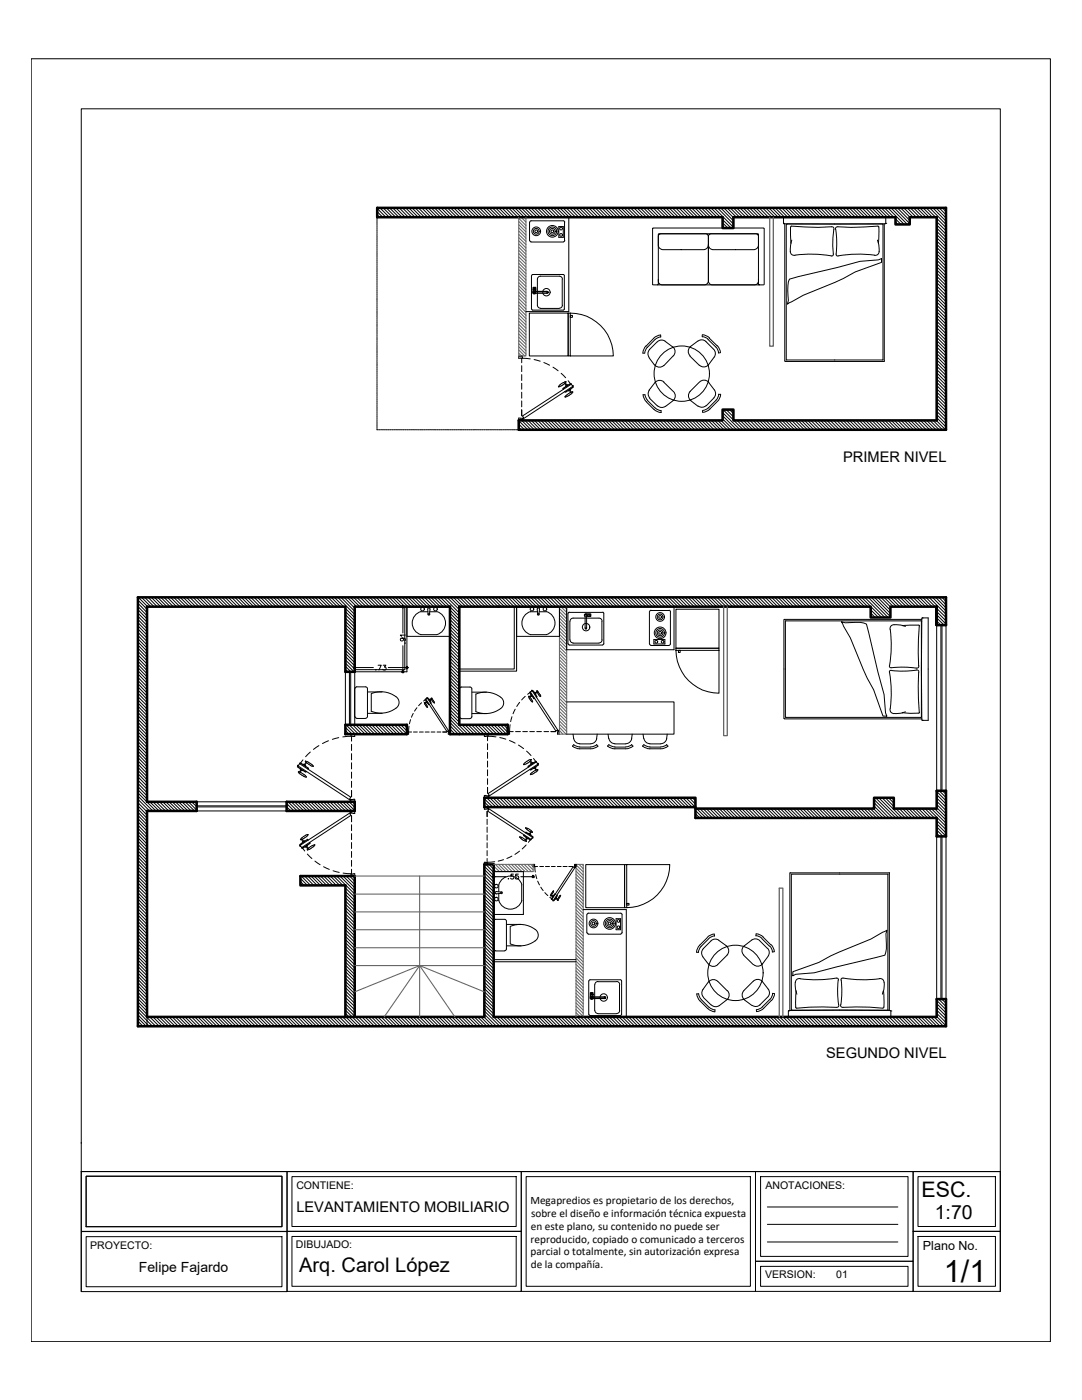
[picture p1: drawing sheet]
<svg xmlns="http://www.w3.org/2000/svg" width="216mm" height="279mm" viewBox="0 0 216 279" stroke-linecap="round" stroke-linejoin="round" font-family="sans-serif">
<defs><g id="words">
<text font-size="6.1" x="188.3" y="255.8">1/1</text>
<text font-size="4.3" x="183.9" y="238.9">ESC.</text>
<text font-size="4" x="59.7" y="253.8">Arq. Carol López</text>
<text font-size="3.9" x="186.5" y="243.2">1:70</text>
<g font-size="2.9">
<text x="168.2" y="92.2">PRIMER NIVEL</text>
<text x="164.8" y="211.2">SEGUNDO NIVEL</text>
<text x="59.1" y="241.9">LEVANTAMIENTO MOBILIARIO</text>
</g>
<text font-size="2.8" x="27.7" y="253.9">Felipe Fajardo</text>
<text font-size="2.5" x="184.1" y="249.5">Plano No.</text>
<g font-size="2.3">
<text x="105.8" y="240.4">Megapredios es propietario de los derechos,</text>
<text x="105.9" y="245.4">en este plano, su contenido no puede ser</text>
<text x="106" y="242.9">sobre el diseño e información técnica expuesta</text>
<text x="105.9" y="248">reproducido, copiado o comunicado a terceros</text>
<text x="105.9" y="250.5">parcial o totalmente, sin autorización expresa</text>
<text x="105.9" y="253">de la compañía.</text>
</g>
<g font-size="2.1">
<text x="59.1" y="237.2">CONTIENE:</text>
<text x="152.7" y="237.2">ANOTACIONES:</text>
<text x="18" y="249.2">PROYECTO:</text>
<text x="59.1" y="249.1">DIBUJADO:</text>
<text x="152.7" y="255.1">VERSION:</text>
<text x="166.9" y="255.1">01</text>
</g>
</g></defs>
<!-- layer: eje1 -->
<g fill="none" stroke="#000" stroke-width=".2">
<path d="M75.3 42.9l.4 .4M75.3 42.2l1.1 1.1M75.3 41.6l1.7 1.7M75.8 41.5l1.9 1.8M76.5 41.5l1.8 1.8M77.1 41.5l1.9 1.8M77.7 41.5l1.9 1.8M78.4 41.5l1.8 1.8M79 41.5l1.9 1.8M79.7 41.5l1.8 1.8M80.3 41.5l1.9 1.8M80.9 41.5l1.9 1.8"/>
<path d="M81.6 41.5l1.8 1.8M82.2 41.5l1.9 1.8M82.8 41.5l1.9 1.8M83.5 41.5l1.8 1.8M84.2 41.5l1.8 1.8M84.8 41.5l1.9 1.8M85.4 41.5l1.9 1.8M86.1 41.5l1.8 1.8M86.7 41.5l1.9 1.8M87.3 41.5l1.9 1.8M88 41.5l1.8 1.8M88.6 41.5l1.9 1.8"/>
<path d="M89.3 41.5l1.8 1.8M89.9 41.5l1.9 1.8M90.6 41.5l1.8 1.8M91.2 41.5l1.8 1.8M91.8 41.5l1.9 1.8M92.5 41.5l1.8 1.8M93.1 41.5l1.9 1.8M93.8 41.5l1.8 1.8M94.4 41.5l1.9 1.8M95 41.5l1.9 1.8M95.7 41.5l1.8 1.8M96.4 41.5l1.8 1.8"/>
<path d="M97 41.5l1.8 1.8M97.6 41.5l1.9 1.8M98.3 41.5l1.8 1.8M98.9 41.5l1.9 1.8M99.5 41.5l1.9 1.8M100.2 41.5l1.8 1.8M100.8 41.5l1.9 1.8M101.5 41.5l1.8 1.8M102.1 41.5l1.9 1.8M102.7 41.5l1.9 1.8M103.4 41.5l1.8 1.8M104 41.5l1.9 1.8"/>
<path d="M104.6 41.5l1.9 1.8M105.3 41.5l1.9 1.8M106 41.5l1.8 1.8M106.6 41.5l1.9 1.8M107.2 41.5l1.9 1.8M107.9 41.5l1.8 1.8M108.5 41.5l1.9 1.8M109.2 41.5l1.8 1.8M109.8 41.5l1.9 1.8M110.4 41.5l1.9 1.8M111.1 41.5l1.8 1.8M111.7 41.5l1.9 1.8"/>
<path d="M112.4 41.5l1.8 1.8M113 41.5l1.9 1.8M113.7 41.5l1.8 1.8M114.3 41.5l1.9 1.8M114.9 41.5l1.9 1.8M115.6 41.5l1.8 1.8M116.2 41.5l1.9 1.8M116.8 41.5l1.9 1.8M117.5 41.5l1.8 1.8M118.2 41.5l1.8 1.8M118.8 41.5l1.8 1.8M119.4 41.5l1.9 1.8"/>
<path d="M120.1 41.5l1.8 1.8M120.7 41.5l1.9 1.8M121.3 41.5l1.9 1.8M122 41.5l1.8 1.8M122.6 41.5l1.9 1.8M123.3 41.5l1.8 1.8M123.9 41.5l1.9 1.8M124.5 41.5l1.9 1.8M125.2 41.5l1.8 1.8M125.8 41.5l1.9 1.8M126.5 41.5l1.9 1.8M127.1 41.5l1.9 1.8"/>
<path d="M127.8 41.5l1.8 1.8M128.4 41.5l1.9 1.8M129 41.5l1.9 1.8M129.7 41.5l1.8 1.8M130.3 41.5l1.9 1.8M131 41.5l1.8 1.8M131.6 41.5l1.9 1.8M132.2 41.5l1.9 1.8M132.9 41.5l1.8 1.8M133.5 41.5l1.9 1.8M134.2 41.5l1.8 1.8M134.8 41.5l1.9 1.8"/>
<path d="M135.5 41.5l1.8 1.8M136.1 41.5l1.9 1.8M136.7 41.5l1.9 1.8M137.4 41.5l1.8 1.8M138 41.5l1.9 1.8M138.7 41.5l1.8 1.8M139.3 41.5l1.9 1.8M140 41.5l1.8 1.8M140.6 41.5l1.9 1.8M141.2 41.5l1.9 1.8M141.9 41.5l1.8 1.8M142.5 41.5l3.8 3.8"/>
<path d="M143.2 41.5l3.1 3.2M143.8 41.5l2.5 2.6M144.2 45.1l.4 .4M144.2 44.5l1 1M144.2 43.9l1.7 1.6M144.4 41.5l1.9 1.9M145.1 41.5l1.8 1.8M145.7 41.5l1.9 1.8M146.3 41.5l1.9 1.8M147 41.5l1.8 1.8M147.7 41.5l1.8 1.8M148.3 41.5l1.9 1.8"/>
<path d="M148.9 41.5l1.9 1.8M149.6 41.5l1.8 1.8M150.2 41.5l1.9 1.8M150.8 41.5l1.9 1.8M151.5 41.5l1.8 1.8M152.1 41.5l1.9 1.8M152.8 41.5l1.8 1.8M153.4 41.5l1.9 1.8M154.1 41.5l1.8 1.8M154.7 41.5l1.8 1.8M155.3 41.5l1.9 1.8M156 41.5l1.8 1.8"/>
<path d="M156.6 41.5l1.9 1.8M157.3 41.5l1.8 1.8M157.9 41.5l1.9 1.8M158.5 41.5l1.9 1.8M159.2 41.5l1.8 1.8M159.9 41.5l1.8 1.8M160.5 41.5l1.8 1.8M161.1 41.5l1.9 1.8M161.8 41.5l1.8 1.8M162.4 41.5l1.9 1.8M163 41.5l1.9 1.8M163.7 41.5l1.8 1.8"/>
<path d="M164.3 41.5l1.9 1.8M165 41.5l1.8 1.8M165.6 41.5l1.9 1.8M166.2 41.5l1.9 1.8M166.9 41.5l1.8 1.8M167.5 41.5l1.9 1.8M168.1 41.5l1.9 1.8M168.8 41.5l1.9 1.8M169.5 41.5l1.8 1.8M170.1 41.5l1.9 1.8M170.7 41.5l1.9 1.8M171.4 41.5l1.8 1.8"/>
<path d="M172 41.5l1.9 1.8M172.7 41.5l1.8 1.8M173.3 41.5l1.9 1.8M173.9 41.5l1.9 1.8M174.6 41.5l1.8 1.8M175.2 41.5l1.9 1.8M175.9 41.5l1.8 1.8M176.5 41.5l1.9 1.8M177.2 41.5l3.2 3.3M177.8 41.5l3.3 3.3M178.4 41.5l3.1 3.1M178.7 44.3l.5 .5"/>
<path d="M178.7 43.7l1.1 1.1M179.1 41.5l2.4 2.5M179.7 41.5l1.9 1.8M180.3 41.5l1.9 1.8M181 41.5l1.8 1.8M181.7 41.5l1.8 1.8M182.3 41.5l1.8 1.8M182.9 41.5l1.9 1.8M183.6 41.5l1.8 1.8M184.2 41.5l1.9 1.8M184.8 41.5l1.9 1.8M185.5 41.5l3.3 3.3"/>
<path d="M186.1 41.5l2.7 2.7M186.8 41.5l2 2M186.9 59.6l1.9 1.9M186.9 59l1.9 1.8M186.9 58.3l1.9 1.9M186.9 57.7l1.9 1.9M186.9 57.1l1.9 1.8M186.9 56.4l1.9 1.9M186.9 55.8l1.9 1.8M186.9 55.1l1.9 1.9M186.9 54.5l1.9 1.8M186.9 53.8l1.9 1.9"/>
<path d="M186.9 53.2l1.9 1.9M186.9 52.6l1.9 1.8M186.9 51.9l1.9 1.9M186.9 51.3l1.9 1.8M186.9 50.6l1.9 1.9M186.9 50l1.9 1.9M186.9 49.4l1.9 1.8M186.9 48.7l1.9 1.9M186.9 48.1l1.9 1.8M186.9 47.4l1.9 1.9M186.9 46.8l1.9 1.8M186.9 46.1l1.9 1.9"/>
<path d="M186.9 45.5l1.9 1.9M186.9 44.9l1.9 1.8M186.9 44.2l1.9 1.9M186.9 43.6l1.9 1.8M187.4 41.5l1.4 1.4M188 41.5l.8 .7M188.7 41.5l.1 .1M186.9 79.5l1.9 1.9M186.9 78.9l1.9 1.8M186.9 78.2l1.9 1.9M186.9 77.6l1.9 1.8M186.9 76.9l1.9 1.9"/>
<path d="M186.9 76.3l1.9 1.8M186.9 75.6l1.9 1.9M186.9 75l1.9 1.9M186.9 74.4l1.9 1.8M186.9 73.7l1.9 1.9M186.9 73.1l1.9 1.8M186.9 72.4l1.9 1.9M186.9 71.8l1.9 1.9M186.9 71.2l1.9 1.8M186.9 70.5l1.9 1.9M186.9 69.9l1.9 1.9M186.9 69.3l1.9 1.8"/>
<path d="M186.9 68.6l1.9 1.8M186.9 67.9l1.9 1.9M186.9 67.3l1.9 1.9M186.9 66.7l1.9 1.8M186.9 66l1.9 1.9M186.9 65.4l1.9 1.8M186.9 64.7l1.9 1.9M186.9 64.1l1.9 1.9M186.9 63.5l1.9 1.8M186.9 62.8l1.9 1.9M186.9 62.2l1.9 1.9M186.9 61.6l1.9 1.8"/>
<path d="M186.9 60.9l1.9 1.8M186.9 60.2l1.9 1.9M103.5 85.3l.5 .5M103.5 84.6l1.1 1.2M103.5 83.9l1.8 1.9M104.1 83.9l1.9 1.9M104.7 83.9l1.9 1.9M105.4 83.9l1.8 1.9M106 83.9l1.9 1.9M106.6 83.9l1.9 1.9M107.3 83.9l1.8 1.9M107.9 83.9l1.9 1.9"/>
<path d="M108.6 83.9l1.8 1.9M109.2 83.9l1.9 1.9M109.9 83.9l1.8 1.9M110.5 83.9l1.9 1.9M111.2 83.9l1.8 1.9M111.8 83.9l1.9 1.9M112.4 83.9l1.9 1.9M113.1 83.9l1.8 1.9M113.7 83.9l1.9 1.9M114.3 83.9l1.9 1.9M115 83.9l1.8 1.9M115.7 83.9l1.8 1.9"/>
<path d="M116.3 83.9l1.9 1.9M116.9 83.9l1.9 1.9M117.6 83.9l1.8 1.9M118.2 83.9l1.9 1.9M118.8 83.9l1.9 1.9M119.5 83.9l1.8 1.9M120.1 83.9l1.9 1.9M120.8 83.9l1.8 1.9M121.4 83.9l1.9 1.9M122 83.9l1.9 1.9M122.7 83.9l1.8 1.9M123.3 83.9l1.9 1.9"/>
<path d="M124 83.9l1.8 1.9M124.6 83.9l1.9 1.9M125.3 83.9l1.8 1.9M125.9 83.9l1.9 1.9M126.5 83.9l1.9 1.9M127.2 83.9l1.8 1.9M127.8 83.9l1.9 1.9M128.5 83.9l1.8 1.9M129.1 83.9l1.9 1.9M129.8 83.9l1.8 1.9M130.4 83.9l1.8 1.9M131 83.9l1.9 1.9"/>
<path d="M131.7 83.9l1.8 1.9M132.3 83.9l1.9 1.9M133 83.9l1.8 1.9M133.6 83.9l1.9 1.9M134.2 83.9l1.9 1.9M134.9 83.9l1.8 1.9M135.5 83.9l1.9 1.9M136.1 83.9l1.9 1.9M136.8 83.9l1.8 1.9M137.5 83.9l1.8 1.9M138.1 83.9l1.9 1.9M138.7 83.9l1.9 1.9"/>
<path d="M139.4 83.9l1.8 1.9M140 83.9l1.9 1.9M140.6 83.9l1.9 1.9M141.3 83.9l1.9 1.9M141.9 83.9l1.9 1.9M142.6 83.9l1.8 1.9M143.2 83.9l1.9 1.9M143.8 83.9l1.9 1.9M144.2 83.6l2.1 2.2M144.2 83l2.8 2.8M144.2 82.3l3.5 3.5M144.3 81.7l2 2.1"/>
<path d="M144.9 81.7l1.4 1.5M145.6 81.7l.7 .9M146.2 81.7l.1 .2M146.4 83.9l1.9 1.9M147.1 83.9l1.8 1.9M147.7 83.9l1.9 1.9M148.3 83.9l1.9 1.9M149 83.9l1.8 1.9M149.6 83.9l1.9 1.9M150.3 83.9l1.8 1.9M150.9 83.9l1.9 1.9M151.6 83.9l1.8 1.9"/>
<path d="M152.2 83.9l1.9 1.9M152.8 83.9l1.9 1.9M153.5 83.9l1.8 1.9M154.1 83.9l1.9 1.9M154.8 83.9l1.8 1.9M155.4 83.9l1.9 1.9M156 83.9l1.9 1.9M156.7 83.9l1.8 1.9M157.3 83.9l1.9 1.9M158 83.9l1.8 1.9M158.6 83.9l1.9 1.9M159.3 83.9l1.8 1.9"/>
<path d="M159.9 83.9l1.9 1.9M160.5 83.9l1.9 1.9M161.2 83.9l1.8 1.9M161.8 83.9l1.9 1.9M162.5 83.9l1.8 1.9M163.1 83.9l1.9 1.9M163.7 83.9l1.9 1.9M164.4 83.9l1.8 1.9M165 83.9l1.9 1.9M165.7 83.9l1.8 1.9M166.3 83.9l1.8 1.9M167 83.9l1.8 1.9"/>
<path d="M167.6 83.9l1.9 1.9M168.2 83.9l1.9 1.9M168.9 83.9l1.8 1.9M169.5 83.9l1.9 1.9M170.1 83.9l1.9 1.9M170.8 83.9l1.8 1.9M171.4 83.9l1.9 1.9M172.1 83.9l1.8 1.9M172.7 83.9l1.9 1.9M173.4 83.9l1.8 1.9M174 83.9l1.9 1.9M174.7 83.9l1.8 1.9"/>
<path d="M175.3 83.9l1.9 1.9M175.9 83.9l1.9 1.9M176.6 83.9l1.8 1.9M177.2 83.9l1.9 1.9M177.8 83.9l1.9 1.9M178.5 83.9l1.8 1.9M179.2 83.9l1.8 1.9M179.8 83.9l1.9 1.9M180.4 83.9l1.9 1.9M181.1 83.9l1.8 1.9M181.7 83.9l1.9 1.9M182.3 83.9l1.9 1.9"/>
<path d="M183 83.9l1.8 1.9M183.6 83.9l1.9 1.9M184.3 83.9l1.8 1.9M184.9 83.9l1.9 1.9M185.5 83.9l1.9 1.9M186.2 83.9l1.8 1.9M186.8 83.9l1.9 1.9M186.9 83.4l1.9 1.8M186.9 82.7l1.9 1.9M186.9 82.1l1.9 1.8M186.9 81.4l1.9 1.9M186.9 80.8l1.9 1.8"/>
<path d="M186.9 80.1l1.9 1.9M27.5 119.8l1.8 1.8M27.6 119.2l1.9 1.9M28.2 119.2l1.9 1.9M28.9 119.2l1.8 1.9M29.5 119.2l1.9 1.9M30.2 119.2l1.8 1.9M30.8 119.2l1.9 1.9M31.5 119.2l1.8 1.9M32.1 119.2l1.9 1.9M32.7 119.2l1.9 1.9M33.4 119.2l1.8 1.9"/>
<path d="M34 119.2l1.9 1.9M34.7 119.2l1.8 1.9M35.3 119.2l1.9 1.9M35.9 119.2l1.9 1.9M36.6 119.2l1.8 1.9M37.2 119.2l1.9 1.9M37.9 119.2l1.8 1.9M38.5 119.2l1.9 1.9M39.2 119.2l1.8 1.9M39.8 119.2l1.9 1.9M40.4 119.2l1.9 1.9M41.1 119.2l1.8 1.9"/>
<path d="M41.7 119.2l1.9 1.9M42.4 119.2l1.8 1.9M43 119.2l1.9 1.9M43.6 119.2l1.9 1.9M44.3 119.2l1.8 1.9M44.9 119.2l1.9 1.9M45.6 119.2l1.8 1.9M46.2 119.2l1.8 1.9M46.9 119.2l1.8 1.9M47.5 119.2l1.9 1.9M48.1 119.2l1.9 1.9M48.8 119.2l1.8 1.9"/>
<path d="M49.4 119.2l1.9 1.9M50 119.2l1.9 1.9M50.7 119.2l1.8 1.9M51.4 119.2l1.8 1.9M52 119.2l1.8 1.9M52.6 119.2l1.9 1.9M53.3 119.2l1.8 1.9M53.9 119.2l1.9 1.9M54.6 119.2l1.8 1.9M55.2 119.2l1.9 1.9M55.8 119.2l1.9 1.9M56.5 119.2l1.8 1.9"/>
<path d="M57.1 119.2l1.9 1.9M57.7 119.2l1.9 1.9M58.4 119.2l1.8 1.9M59.1 119.2l1.8 1.9M59.7 119.2l1.9 1.9M60.3 119.2l1.9 1.9M61 119.2l1.8 1.9M61.6 119.2l1.9 1.9M62.2 119.2l1.9 1.9M62.9 119.2l1.8 1.9M63.5 119.2l1.9 1.9M64.2 119.2l1.8 1.9"/>
<path d="M64.8 119.2l1.9 1.9M65.4 119.2l1.9 1.9M66.1 119.2l1.8 1.9M66.7 119.2l1.9 1.9M67.4 119.2l3.4 3.4M68 119.2l2.8 2.8M68.7 119.2l2.1 2.2M69.3 119.2l1.9 1.9M69.9 119.2l1.9 1.9M70.6 119.2l1.8 1.9M71.2 119.2l1.9 1.9M71.9 119.2l1.8 1.9"/>
<path d="M72.5 119.2l1.9 1.9M73.2 119.2l1.8 1.9M73.8 119.2l1.8 1.9M74.4 119.2l1.9 1.9M75.1 119.2l1.8 1.9M75.7 119.2l1.9 1.9M76.4 119.2l1.8 1.9M77 119.2l1.9 1.9M77.6 119.2l1.9 1.9M78.3 119.2l1.8 1.9M78.9 119.2l1.9 1.9M79.5 119.2l1.9 1.9"/>
<path d="M80.2 119.2l1.8 1.9M80.9 119.2l1.8 1.9M81.5 119.2l1.9 1.9M82.1 119.2l1.9 1.9M82.8 119.2l1.8 1.9M83.4 119.2l1.9 1.9M84 119.2l1.9 1.9M84.7 119.2l1.9 1.9M85.3 119.2l1.9 1.9M86 119.2l1.8 1.9M86.6 119.2l1.9 1.9M87.2 119.2l1.9 1.9"/>
<path d="M87.9 119.2l1.8 1.9M88.6 119.2l3.1 3.1M89.2 119.2l2.5 2.5M89.8 119.2l1.9 1.9M90.5 119.2l1.8 1.9M91.1 119.2l1.9 1.9M91.7 119.2l1.9 1.9M92.4 119.2l1.8 1.9M93 119.2l1.9 1.9M93.7 119.2l1.8 1.9M94.3 119.2l1.9 1.9M95 119.2l1.8 1.9"/>
<path d="M95.6 119.2l1.9 1.9M96.2 119.2l1.9 1.9M96.9 119.2l1.8 1.9M97.5 119.2l1.9 1.9M98.2 119.2l1.8 1.9M98.8 119.2l1.9 1.9M99.4 119.2l1.9 1.9M100.1 119.2l1.8 1.9M100.7 119.2l1.9 1.9M101.4 119.2l1.8 1.9M102 119.2l1.9 1.9M102.7 119.2l1.8 1.9"/>
<path d="M103.3 119.2l1.9 1.9M103.9 119.2l1.9 1.9M104.6 119.2l1.8 1.9M105.2 119.2l1.9 1.9M105.9 119.2l1.8 1.9M106.5 119.2l1.9 1.9M107.1 119.2l1.9 1.9M107.8 119.2l1.8 1.9M108.4 119.2l1.9 1.9M109.1 119.2l1.8 1.9M109.7 119.2l1.8 1.9M110.4 119.2l1.8 1.9"/>
<path d="M111 119.2l1.9 1.9M111.6 119.2l1.9 1.9M112.3 119.2l1.8 1.9M112.9 119.2l1.9 1.9M113.5 119.2l1.9 1.9M114.2 119.2l1.8 1.9M114.9 119.2l1.8 1.9M115.5 119.2l1.8 1.9M116.1 119.2l1.9 1.9M116.8 119.2l1.8 1.9M117.4 119.2l1.9 1.9M118.1 119.2l1.8 1.9"/>
<path d="M118.7 119.2l1.9 1.9M119.3 119.2l1.9 1.9M120 119.2l1.8 1.9M120.6 119.2l1.9 1.9M121.2 119.2l1.9 1.9M121.9 119.2l1.8 1.9M122.6 119.2l1.8 1.9M123.2 119.2l1.9 1.9M123.8 119.2l1.9 1.9M124.5 119.2l1.8 1.9M125.1 119.2l1.9 1.9M125.7 119.2l1.9 1.9"/>
<path d="M126.4 119.2l1.8 1.9M127 119.2l1.9 1.9M127.7 119.2l1.8 1.9M128.3 119.2l1.9 1.9M128.9 119.2l1.9 1.9M129.6 119.2l1.8 1.9M130.2 119.2l1.9 1.9M130.9 119.2l1.8 1.9M131.5 119.2l1.9 1.9M132.2 119.2l1.8 1.9M132.8 119.2l1.9 1.9M133.4 119.2l1.9 1.9"/>
<path d="M134.1 119.2l1.8 1.9M134.7 119.2l1.9 1.9M135.4 119.2l1.8 1.9M136 119.2l1.9 1.9M136.7 119.2l1.8 1.9M137.3 119.2l1.8 1.9M137.9 119.2l1.9 1.9M138.6 119.2l1.8 1.9M139.2 119.2l1.9 1.9M139.9 119.2l1.8 1.9M140.5 119.2l1.9 1.9M141.1 119.2l1.9 1.9"/>
<path d="M141.8 119.2l1.8 1.9M142.4 119.2l1.9 1.9M143 119.2l1.9 1.9M143.7 119.2l1.8 1.9M144.4 119.2l1.8 1.9M145 119.2l1.9 1.9M145.6 119.2l1.9 1.9M146.3 119.2l1.8 1.9M146.9 119.2l1.9 1.9M147.5 119.2l1.9 1.9M148.2 119.2l1.9 1.9M148.8 119.2l1.9 1.9"/>
<path d="M149.5 119.2l1.8 1.9M150.1 119.2l1.9 1.9M150.7 119.2l1.9 1.9M151.4 119.2l1.8 1.9M152.1 119.2l1.8 1.9M152.7 119.2l1.9 1.9M153.3 119.2l1.9 1.9M154 119.2l1.8 1.9M154.6 119.2l1.9 1.9M155.2 119.2l1.9 1.9M155.9 119.2l1.8 1.9M156.5 119.2l1.9 1.9"/>
<path d="M157.2 119.2l1.8 1.9M157.8 119.2l1.9 1.9M158.5 119.2l1.8 1.9M159.1 119.2l1.9 1.9M159.7 119.2l1.9 1.9M160.4 119.2l1.8 1.9M161 119.2l1.9 1.9M161.7 119.2l1.8 1.9M162.3 119.2l1.9 1.9M162.9 119.2l1.9 1.9M163.6 119.2l1.8 1.9M164.2 119.2l1.9 1.9"/>
<path d="M164.9 119.2l1.8 1.9M165.5 119.2l1.9 1.9M166.2 119.2l1.8 1.9M166.8 119.2l1.9 1.9M167.4 119.2l1.9 1.9M168.1 119.2l1.8 1.9M168.7 119.2l1.9 1.9M169.4 119.2l1.8 1.9M170 119.2l1.9 1.9M170.6 119.2l1.9 1.9M171.3 119.2l1.8 1.9M171.9 119.2l4 4"/>
<path d="M172.6 119.2l4 4M173.2 119.2l4 4M173.9 119.2l3.8 3.9M174.5 119.2l3.2 3.2M175.1 119.2l2.6 2.6M175.8 119.2l1.9 1.9M176.4 119.2l1.9 1.9M177 119.2l1.9 1.9M177.7 119.2l1.8 1.9M178.4 119.2l1.8 1.9M179 119.2l1.8 1.9M179.6 119.2l1.9 1.9"/>
<path d="M180.3 119.2l1.8 1.9M180.9 119.2l1.9 1.9M181.6 119.2l1.8 1.9M182.2 119.2l1.9 1.9M182.8 119.2l1.9 1.9M183.5 119.2l1.8 1.9M184.1 119.2l1.9 1.9M184.7 119.2l1.9 1.9M185.4 119.2l3.4 3.4M186.1 119.2l2.7 2.8M186.7 119.2l2.1 2.1M187.3 119.2l1.5 1.5"/>
<path d="M188 119.2l.8 .9M188.6 119.2l.2 .2M27.5 121l1.8 1.9M27.5 120.4l1.8 1.9M27.5 139.7l1.8 1.8M27.5 139l1.8 1.8M27.5 138.3l1.8 1.9M27.5 137.7l1.8 1.9M27.5 137.1l1.8 1.8M27.5 136.4l1.8 1.9M27.5 135.8l1.8 1.9M27.5 135.2l1.8 1.8"/>
<path d="M27.5 134.5l1.8 1.9M27.5 133.9l1.8 1.8M27.5 133.2l1.8 1.9M27.5 132.6l1.8 1.9M27.5 132l1.8 1.8M27.5 131.3l1.8 1.9M27.5 130.7l1.8 1.8M27.5 130l1.8 1.9M27.5 129.4l1.8 1.8M27.5 128.7l1.8 1.9M27.5 128.1l1.8 1.9M27.5 127.5l1.8 1.8"/>
<path d="M27.5 126.8l1.8 1.9M27.5 126.2l1.8 1.8M27.5 125.5l1.8 1.9M27.5 124.9l1.8 1.8M27.5 124.2l1.8 1.9M27.5 123.6l1.8 1.9M27.5 123l1.8 1.8M27.5 122.3l1.8 1.9M27.5 121.7l1.8 1.8M68.9 133.6l.5 .5M68.9 133l1.1 1.1M68.9 132.3l1.8 1.8"/>
<path d="M68.9 131.7l1.9 1.8M68.9 131l1.9 1.9M68.9 130.4l1.9 1.8M68.9 129.8l1.9 1.8M68.9 129.1l1.9 1.9M68.9 128.5l1.9 1.8M68.9 127.8l1.9 1.9M68.9 127.2l1.9 1.8M68.9 126.5l1.9 1.9M68.9 125.9l1.9 1.9M68.9 125.3l1.9 1.8M68.9 124.6l1.9 1.9"/>
<path d="M68.9 124l1.9 1.9M68.9 123.4l1.9 1.8M68.9 122.7l1.9 1.8M68.9 122l1.9 1.9M68.9 121.4l1.9 1.9M89.8 139.7l1.9 1.9M89.8 139.1l1.9 1.8M89.8 138.4l1.9 1.9M89.8 137.8l1.9 1.9M89.8 137.2l1.9 1.8M89.8 136.5l1.9 1.8M89.8 135.8l1.9 1.9"/>
<path d="M89.8 135.2l1.9 1.9M89.8 134.6l1.9 1.8M89.8 133.9l1.9 1.9M89.8 133.3l1.9 1.9M89.8 132.7l1.9 1.8M89.8 132l1.9 1.9M89.8 131.4l1.9 1.8M89.8 130.7l1.9 1.9M89.8 130.1l1.9 1.9M89.8 129.5l1.9 1.8M89.8 128.8l1.9 1.9M89.8 128.2l1.9 1.8"/>
<path d="M89.8 127.5l1.9 1.9M89.8 126.9l1.9 1.8M89.8 126.2l1.9 1.9M89.8 125.6l1.9 1.9M89.8 125l1.9 1.8M89.8 124.3l1.9 1.9M89.8 123.7l1.9 1.8M89.8 123l1.9 1.9M89.8 122.4l1.9 1.8M89.8 121.8l1.9 1.8M89.8 121.1l1.9 1.9M173.7 123l.3 .2"/>
<path d="M173.7 122.3l.9 .9M173.7 121.7l1.6 1.5M186.9 124.6l.2 .2M186.9 124l.8 .8M186.9 123.3l1.5 1.5M186.9 122.7l1.9 1.8M186.9 122l1.9 1.9M186.9 121.4l1.9 1.8M27.5 140.3l1.8 1.9M27.5 159.5l2.3 2.3M27.5 158.9l3 2.9M27.5 158.2l3.6 3.6"/>
<path d="M27.5 157.6l1.8 1.9M27.5 157l1.8 1.8M27.5 156.3l1.8 1.9M27.5 155.7l1.8 1.8M27.5 155l1.8 1.9M27.5 154.4l1.8 1.9M27.5 153.8l1.8 1.8M27.5 153.1l1.8 1.9M27.5 152.5l1.8 1.8M27.5 151.8l1.8 1.9M27.5 151.2l1.8 1.8M27.5 150.5l1.8 1.9"/>
<path d="M27.5 149.9l1.8 1.9M27.5 149.3l1.8 1.8M27.5 148.6l1.8 1.9M27.5 148l1.8 1.9M27.5 147.4l1.8 1.8M27.5 146.7l1.8 1.8M27.5 146.1l1.8 1.8M27.5 145.4l1.8 1.9M27.5 144.8l1.8 1.8M27.5 144.1l1.8 1.9M27.5 143.5l1.8 1.8M27.5 142.8l1.8 1.9"/>
<path d="M27.5 142.2l1.8 1.9M27.5 141.6l1.8 1.8M27.5 140.9l1.8 1.9M68.9 146.4l.1 .1M68.9 145.8l.7 .7M68.9 145.2l1.4 1.3M69 144.7l1.9 1.8M69.7 144.7l1.8 1.8M70.4 144.7l1.8 1.8M71 144.7l1.9 1.8M71.6 144.7l1.9 1.8M72.3 144.7l1.8 1.8"/>
<path d="M72.9 144.7l1.9 1.8M73.5 144.7l1.9 1.8M74.2 144.7l1.8 1.8M74.8 144.7l1.9 1.8M75.5 144.7l1.8 1.8M76.1 144.7l1.9 1.8M76.8 144.7l1.8 1.8M77.4 144.7l1.8 1.8M78 144.7l1.9 1.8M78.7 144.7l1.8 1.8M79.3 144.7l1.9 1.8M80 144.7l1.2 1.2"/>
<path d="M80.6 144.7l.6 .5M89.8 146.1l.4 .4M89.8 145.5l1 1M89.8 144.8l1.6 1.7M89.8 144.2l2.3 2.3M89.8 143.6l2.9 2.9M89.8 142.9l3.5 3.6M89.8 142.3l1.9 1.8M89.8 141.6l1.9 1.9M89.8 141l1.9 1.8M89.8 140.3l1.9 1.9M92.2 144.7l1.8 1.8"/>
<path d="M92.8 144.7l1.9 1.8M93.4 144.7l1.9 1.8M94.1 144.7l1.8 1.8M94.7 144.7l1.9 1.8M95.3 144.7l1.9 1.8M96 144.7l1.8 1.8M96.6 144.7l1.9 1.8M96.6 159.4l1.7 1.7M97.1 159.2l1.9 1.9M97.3 144.7l1.8 1.8M97.7 159.2l1.9 1.9M97.9 144.7l1.9 1.8"/>
<path d="M98.4 159.2l1.8 1.9M98.6 144.7l1.8 1.8M99 159.2l1.9 1.9M99.2 144.7l1.8 1.8M99.7 159.2l1.8 1.9M99.9 144.7l1.4 1.4M100.3 159.2l1.9 1.9M100.5 144.7l.8 .8M101 159.2l1.8 1.9M101.1 144.7l.2 .1M101.6 159.2l1.9 1.9M102.2 159.2l1.9 1.9"/>
<path d="M102.9 159.2l1.8 1.9M103.5 159.2l1.9 1.9M104.2 159.2l1.8 1.9M104.8 159.2l1.9 1.9M105.5 159.2l1.8 1.9M106.1 159.2l1.8 1.9M106.7 159.2l1.9 1.9M107.4 159.2l1.8 1.9M108 159.2l1.9 1.9M108.7 159.2l1.8 1.9M109.3 159.2l1.9 1.9M109.9 159.2l1.9 1.9"/>
<path d="M110.6 159.2l1.8 1.9M111.2 159.2l1.9 1.9M111.8 159.2l1.9 1.9M112.5 159.2l1.8 1.9M113.2 159.2l1.8 1.9M113.8 159.2l1.9 1.9M114.4 159.2l1.9 1.9M115.1 159.2l1.8 1.9M115.7 159.2l1.9 1.9M116.4 159.2l1.8 1.9M117 159.2l1.9 1.9M117.6 159.2l1.9 1.9"/>
<path d="M118.3 159.2l1.8 1.9M118.9 159.2l1.9 1.9M119.5 159.2l1.9 1.9M120.2 159.2l1.8 1.9M120.9 159.2l1.8 1.9M121.5 159.2l1.9 1.9M122.1 159.2l1.9 1.9M122.8 159.2l1.8 1.9M123.4 159.2l1.9 1.9M124 159.2l1.9 1.9M124.7 159.2l1.8 1.9M125.3 159.2l1.9 1.9"/>
<path d="M126 159.2l1.8 1.9M126.6 159.2l1.9 1.9M127.3 159.2l1.8 1.9M127.9 159.2l1.9 1.9M128.5 159.2l1.9 1.9M129.2 159.2l1.8 1.9M129.8 159.2l1.9 1.9M130.5 159.2l1.8 1.9M131.1 159.2l1.9 1.9M131.7 159.2l1.9 1.9M132.4 159.2l1.8 1.9M133 159.2l1.9 1.9"/>
<path d="M133.7 159.2l1.8 1.9M134.3 159.2l1.9 1.9M135 159.2l1.8 1.9M135.6 159.2l1.9 1.9M136.2 159.2l1.9 1.9M136.9 159.2l1.8 1.9M137.5 159.2l1.3 1.3M138.2 159.2l.6 .7M174.4 159.6l3.7 3.6M174.7 159.2l4 4M175.3 159.2l4.1 4M176 159.2l4 4"/>
<path d="M176.7 159.2l1.7 1.8M177.3 159.2l1.1 1.1M177.9 159.2l.5 .4M186.9 159.9l1.9 1.9M186.9 159.3l1.9 1.8M186.9 158.6l1.9 1.8M186.9 157.9l1.9 1.9M187.4 157.8l1.4 1.4M188 157.8l.8 .7M188.7 157.8l.1 .1M27.5 179.4l1.8 1.9M27.5 178.8l1.8 1.8"/>
<path d="M27.5 178.1l1.8 1.9M27.5 177.5l1.8 1.9M27.5 176.9l1.8 1.8M27.5 176.2l1.8 1.9M27.5 175.6l1.8 1.8M27.5 174.9l1.8 1.9M27.5 174.3l1.8 1.8M27.5 173.7l1.8 1.8M27.5 173l1.8 1.8M27.5 172.3l1.8 1.9M27.5 171.7l1.8 1.9M27.5 171.1l1.8 1.8"/>
<path d="M27.5 170.4l1.8 1.9M27.5 169.8l1.8 1.9M27.5 169.2l1.8 1.8M27.5 168.5l1.8 1.8M27.5 167.9l1.8 1.8M27.5 167.2l1.8 1.9M27.5 166.6l1.8 1.8M27.5 165.9l1.8 1.9M27.5 165.3l1.8 1.9M27.5 164.7l1.8 1.8M27.5 164l1.8 1.9M27.5 163.4l1.8 1.8"/>
<path d="M27.5 162.7l1.8 1.9M27.5 162.1l1.8 1.9M27.5 161.5l1.8 1.8M27.5 160.8l1.8 1.9M27.5 160.2l1.8 1.8M29.9 160l1.8 1.8M30.5 160l1.9 1.8M31.2 160l1.8 1.8M31.8 160l1.9 1.8M32.5 160l1.8 1.8M33.1 160l1.9 1.8M33.7 160l1.9 1.8"/>
<path d="M34.4 160l1.8 1.8M35 160l1.9 1.8M35.6 160l1.9 1.8M36.3 160l1.8 1.8M37 160l1.8 1.8M37.6 160l1.6 1.7M38.2 160l1 1M38.9 160l.3 .4M57.2 161.7l.2 .1M57.2 161l.8 .8M57.2 160.4l1.5 1.4M57.5 160l1.8 1.8"/>
<path d="M58.1 160l1.9 1.8M58.8 160l1.8 1.8M59.4 160l1.9 1.8M59.9 176.6l.2 .1M59.9 175.9l.8 .8M59.9 175.3l1.4 1.4M60 160l1.9 1.8M60.1 174.8l1.9 1.9M60.7 160l1.8 1.8M60.8 174.8l1.8 1.9M61.3 160l1.9 1.8M61.4 174.8l1.9 1.9"/>
<path d="M62 160l1.8 1.8M62.1 174.8l1.8 1.9M62.6 160l1.9 1.8M62.7 174.8l1.9 1.9M63.2 160l1.9 1.8M63.3 174.8l1.9 1.9M63.9 160l1.8 1.8M64 174.8l1.8 1.9M64.5 160l1.9 1.8M64.6 174.8l1.9 1.9M65.2 160l1.8 1.8M65.3 174.8l1.8 1.9"/>
<path d="M65.8 160l1.8 1.8M65.9 174.8l1.9 1.9M66.5 160l1.8 1.8M66.5 174.8l1.9 1.9M67.1 160l1.9 1.8M67.2 174.8l3.6 3.6M67.7 160l1.9 1.8M67.8 174.8l3 3M68.4 160l1.8 1.8M68.5 174.8l2.3 2.4M68.9 179.8l1.9 1.9M68.9 179.2l1.9 1.8"/>
<path d="M68.9 178.5l1.9 1.9M68.9 177.9l1.9 1.8M68.9 177.2l1.9 1.9M69 160l1.8 1.8M69.1 174.8l1.7 1.7M69.7 160l1.1 1.1M69.8 174.8l1 1.1M70.3 160l.5 .5M70.4 174.8l.4 .4M96.6 180l1.9 1.8M96.6 179.3l1.9 1.9M96.6 178.7l1.9 1.8"/>
<path d="M96.6 178l1.9 1.9M96.6 177.4l1.9 1.8M96.6 176.7l1.9 1.9M96.6 176.1l1.9 1.9M96.6 175.5l1.9 1.8M96.6 174.8l1.9 1.9M96.6 174.2l1.9 1.8M96.6 173.5l1.9 1.9M96.6 172.9l1.9 1.9M96.6 160.7l.4 .4M96.6 160.1l1.1 1M96.9 172.5l1.6 1.6"/>
<path d="M97.6 172.5l.9 1M98.2 172.5l.3 .3M138.8 163l.1 .2M138.8 162.4l.8 .8M138.8 161.8l1.5 1.4M139 161.4l1.9 1.8M139.7 161.4l1.8 1.8M140.3 161.4l1.9 1.8M140.9 161.4l1.9 1.8M141.6 161.4l1.8 1.8M142.2 161.4l1.9 1.8M142.9 161.4l1.8 1.8"/>
<path d="M143.5 161.4l1.9 1.8M144.1 161.4l1.9 1.8M144.8 161.4l1.8 1.8M145.4 161.4l1.9 1.8M146.1 161.4l1.9 1.8M146.7 161.4l1.9 1.8M147.4 161.4l1.8 1.8M148 161.4l1.9 1.8M148.6 161.4l1.9 1.8M149.3 161.4l1.8 1.8M149.9 161.4l1.9 1.8M150.6 161.4l1.8 1.8"/>
<path d="M151.2 161.4l1.9 1.8M151.8 161.4l1.9 1.8M152.5 161.4l1.8 1.8M153.1 161.4l1.9 1.8M153.8 161.4l1.8 1.8M154.4 161.4l1.9 1.8M155.1 161.4l1.8 1.8M155.7 161.4l1.9 1.8M156.3 161.4l1.9 1.8M157 161.4l1.8 1.8M157.6 161.4l1.9 1.8M158.3 161.4l1.8 1.8"/>
<path d="M158.9 161.4l1.9 1.8M159.6 161.4l1.8 1.8M160.2 161.4l1.9 1.8M160.8 161.4l1.9 1.8M161.5 161.4l1.8 1.8M162.1 161.4l1.9 1.8M162.8 161.4l1.8 1.8M163.4 161.4l1.9 1.8M164 161.4l1.9 1.8M164.7 161.4l1.8 1.8M165.3 161.4l1.9 1.8M165.9 161.4l1.9 1.8"/>
<path d="M166.6 161.4l1.8 1.8M167.3 161.4l1.8 1.8M167.9 161.4l1.9 1.8M168.5 161.4l1.9 1.8M169.2 161.4l1.8 1.8M169.8 161.4l1.9 1.8M170.4 161.4l1.9 1.8M171.1 161.4l1.8 1.8M171.7 161.4l1.9 1.8M172.4 161.4l1.8 1.8M173 161.4l1.9 1.8M173.7 161.4l1.8 1.8"/>
<path d="M174.3 161.4l1.8 1.8M174.4 160.9l2.4 2.3M174.4 160.2l3 3M178.8 161.4l1.8 1.8M179.5 161.4l1.8 1.8M180.1 161.4l1.8 1.8M180.7 161.4l1.9 1.8M181.4 161.4l1.8 1.8M182 161.4l1.9 1.8M182.6 161.4l1.9 1.8M183.3 161.4l1.8 1.8M183.9 161.4l1.9 1.8"/>
<path d="M184.6 161.4l1.8 1.8M185.2 161.4l3.6 3.5M185.8 161.4l3 2.9M186.5 161.4l2.3 2.3M186.9 166.3l.6 .6M186.9 165.7l1.3 1.2M186.9 165l1.9 1.9M186.9 164.4l1.9 1.8M186.9 163.7l1.9 1.9M186.9 161.2l1.9 1.8M186.9 160.5l1.9 1.9M27.5 198l1.8 1.9"/>
<path d="M27.5 193.5l1.8 1.9M27.5 185.2l1.8 1.8M27.5 199.9l1.8 1.9M27.5 199.3l1.8 1.9M27.5 198.7l1.8 1.8M27.5 197.4l1.8 1.8M27.5 196.7l1.8 1.9M27.5 196.1l1.8 1.9M27.5 195.5l1.8 1.8M27.5 194.8l1.8 1.9M27.5 194.2l1.8 1.8M27.5 192.9l1.8 1.8"/>
<path d="M27.5 192.2l1.8 1.9M27.5 191.6l1.8 1.9M27.5 191l1.8 1.8M27.5 190.3l1.8 1.9M27.5 189.7l1.8 1.8M27.5 189l1.8 1.9M27.5 188.4l1.8 1.8M27.5 187.7l1.8 1.9M27.5 187.1l1.8 1.9M27.5 186.5l1.8 1.8M27.5 185.8l1.8 1.9M27.5 184.5l1.8 1.9"/>
<path d="M27.5 183.9l1.8 1.9M27.5 183.3l1.8 1.8M27.5 182.6l1.8 1.9M27.5 182l1.8 1.9M27.5 181.4l1.8 1.8M27.5 180.7l1.8 1.8M27.5 180l1.8 1.9M68.9 199.7l1.9 1.8M68.9 195.2l1.9 1.9M68.9 193.9l1.9 1.8M68.9 193.3l1.9 1.8M68.9 192.6l1.9 1.9"/>
<path d="M68.9 192l1.9 1.8M68.9 190l1.9 1.9M68.9 189.4l1.9 1.9M68.9 186.9l1.9 1.8M68.9 182.4l1.9 1.8M68.9 181.7l1.9 1.9M68.9 181.1l1.9 1.8M68.9 180.4l1.9 1.9M68.9 199.1l1.9 1.8M68.9 198.4l1.9 1.8M68.9 197.7l1.9 1.9M68.9 197.1l1.9 1.9"/>
<path d="M68.9 196.5l1.9 1.8M68.9 195.8l1.9 1.9M68.9 194.6l1.9 1.8M68.9 191.3l1.9 1.9M68.9 190.7l1.9 1.8M68.9 188.8l1.9 1.8M68.9 188.1l1.9 1.9M68.9 187.5l1.9 1.9M68.9 186.2l1.9 1.8M68.9 185.5l1.9 1.9M68.9 184.9l1.9 1.9M68.9 184.3l1.9 1.8"/>
<path d="M68.9 183.6l1.9 1.9M68.9 183l1.9 1.9M96.6 199.9l1.9 1.8M96.6 199.2l1.9 1.8M96.6 198.5l1.9 1.9M96.6 197.9l1.9 1.9M96.6 197.3l1.9 1.8M96.6 196.6l1.9 1.9M96.6 196l1.9 1.9M96.6 195.3l1.9 1.9M96.6 194.7l1.9 1.9M96.6 194.1l1.9 1.8"/>
<path d="M96.6 193.4l1.9 1.9M96.6 192.8l1.9 1.8M96.6 192.2l1.9 1.8M96.6 191.5l1.9 1.8M96.6 190.8l1.9 1.9M96.6 190.2l1.9 1.9M96.6 189.6l1.9 1.8M96.6 188.9l1.9 1.9M96.6 188.3l1.9 1.9M96.6 187.7l1.9 1.8M96.6 187l1.9 1.8M96.6 186.4l1.9 1.8"/>
<path d="M96.6 185.7l1.9 1.9M96.6 185.1l1.9 1.8M96.6 184.4l1.9 1.9M96.6 183.8l1.9 1.9M96.6 183.2l1.9 1.8M96.6 182.5l1.9 1.9M96.6 181.9l1.9 1.8M96.6 181.2l1.9 1.9M96.6 180.6l1.9 1.9M186.9 199.6l1.9 1.9M187.3 199.4l1.5 1.5M187.9 199.4l.9 .8"/>
<path d="M188.6 199.4l.2 .2M27.5 202.5l2.3 2.3M27.5 201.8l2.9 3M27.5 201.2l3.6 3.6M27.5 204.4l.4 .4M27.5 203.8l1 1M27.5 203.2l1.7 1.6M27.5 200.6l1.8 1.8M29.3 202.9v1.9M29.9 202.9l1.8 1.9M30.5 202.9l1.9 1.9M31.2 202.9l1.8 1.9"/>
<path d="M31.8 202.9l1.9 1.9M32.4 202.9l1.9 1.9M33.1 202.9l1.8 1.9M33.7 202.9l1.9 1.9M34.4 202.9l1.8 1.9M35 202.9l1.9 1.9M35.6 202.9l1.9 1.9M36.3 202.9l1.8 1.9M36.9 202.9l1.9 1.9M37.5 202.9l1.9 1.9M38.2 202.9l1.8 1.9M38.9 202.9l1.8 1.9"/>
<path d="M39.5 202.9l1.9 1.9M40.1 202.9l1.9 1.9M40.8 202.9l1.8 1.9M41.4 202.9l1.9 1.9M42.1 202.9l1.8 1.9M42.7 202.9l1.9 1.9M43.3 202.9l1.9 1.9M44 202.9l1.8 1.9M44.6 202.9l1.9 1.9M45.3 202.9l1.8 1.9M45.9 202.9l1.9 1.9M46.6 202.9l1.8 1.9"/>
<path d="M47.2 202.9l1.9 1.9M47.8 202.9l1.9 1.9M48.5 202.9l1.8 1.9M49.1 202.9l1.9 1.9M49.7 202.9l1.9 1.9M50.4 202.9l1.8 1.9M51.1 202.9l1.8 1.9M51.7 202.9l1.9 1.9M52.3 202.9l1.9 1.9M53 202.9l1.8 1.9M53.6 202.9l1.9 1.9M54.2 202.9l1.9 1.9"/>
<path d="M54.9 202.9l1.8 1.9M55.5 202.9l1.9 1.9M56.2 202.9l1.8 1.9M56.8 202.9l1.9 1.9M57.4 202.9l1.9 1.9M58.1 202.9l1.8 1.9M58.7 202.9l1.9 1.9M59.4 202.9l1.8 1.9M60 202.9l1.9 1.9M60.7 202.9l1.8 1.9M61.3 202.9l1.9 1.9M61.9 202.9l1.9 1.9"/>
<path d="M62.6 202.9l1.8 1.9M63.2 202.9l1.9 1.9M63.9 202.9l1.8 1.9M64.5 202.9l1.9 1.9M65.2 202.9l1.8 1.9M65.8 202.9l1.8 1.9M66.4 202.9l1.9 1.9M67.1 202.9l1.8 1.9M67.7 202.9l1.9 1.9M68.4 202.9l1.8 1.9M68.9 202.9l2 1.9M68.9 202.2l2.6 2.6"/>
<path d="M68.9 201.6l3.2 3.2M68.9 201l1.9 1.8M68.9 200.3l1.9 1.9M70.9 202.9l1.9 1.9M71.5 202.9l1.9 1.9M72.2 202.9l1.9 1.9M72.9 202.9l1.8 1.9M73.5 202.9l1.9 1.9M74.1 202.9l1.9 1.9M74.8 202.9l1.8 1.9M75.4 202.9l1.9 1.9M76.1 202.9l1.8 1.9"/>
<path d="M76.7 202.9l1.9 1.9M77.3 202.9l1.9 1.9M78 202.9l1.8 1.9M78.6 202.9l1.9 1.9M79.2 202.9l1.9 1.9M79.9 202.9l1.8 1.9M80.6 202.9l1.8 1.9M81.2 202.9l1.9 1.9M81.8 202.9l1.9 1.9M82.5 202.9l1.8 1.9M83.1 202.9l1.9 1.9M83.7 202.9l1.9 1.9"/>
<path d="M84.4 202.9l1.8 1.9M85 202.9l1.9 1.9M85.7 202.9l1.8 1.9M86.3 202.9l1.9 1.9M87 202.9l1.8 1.9M87.6 202.9l1.9 1.9M88.2 202.9l1.9 1.9M88.9 202.9l1.8 1.9M89.5 202.9l1.9 1.9M90.2 202.9l1.8 1.9M90.8 202.9l1.9 1.9M91.4 202.9l1.9 1.9"/>
<path d="M92.1 202.9l1.8 1.9M92.7 202.9l1.9 1.9M93.4 202.9l1.8 1.9M94 202.9l1.9 1.9M94.7 202.9l1.8 1.9M95.3 202.9l1.9 1.9M95.9 202.9l1.9 1.9M96.6 202.9l1.8 1.9M96.6 202.4l2.5 2.4M96.6 201.8l3.1 3M96.6 201.1l3.8 3.7M96.6 200.5l1.9 1.9"/>
<path d="M99.1 202.9l1.9 1.9M99.8 202.9l1.8 1.9M100.4 202.9l1.9 1.9M101 202.9l1.9 1.9M101.7 202.9l1.8 1.9M102.4 202.9l1.8 1.9M103 202.9l1.9 1.9M103.6 202.9l1.9 1.9M104.3 202.9l1.8 1.9M104.9 202.9l1.9 1.9M105.6 202.9l1.8 1.9M106.2 202.9l1.9 1.9"/>
<path d="M106.8 202.9l1.9 1.9M107.5 202.9l1.8 1.9M108.1 202.9l1.9 1.9M108.8 202.9l1.8 1.9M109.4 202.9l1.9 1.9M110.1 202.9l1.8 1.9M110.7 202.9l1.9 1.9M111.3 202.9l1.9 1.9M112 202.9l1.8 1.9M112.6 202.9l1.9 1.9M113.2 202.9l1.9 1.9M113.9 202.9l1.8 1.9"/>
<path d="M114.6 202.9l1.8 1.9M115.2 202.9l1.9 1.9M115.8 202.9l1.9 1.9M116.5 202.9l1.8 1.9M117.1 202.9l1.9 1.9M117.7 202.9l1.9 1.9M118.4 202.9l1.8 1.9M119 202.9l1.9 1.9M119.7 202.9l1.8 1.9M120.3 202.9l1.9 1.9M120.9 202.9l1.9 1.9M121.6 202.9l1.8 1.9"/>
<path d="M122.2 202.9l1.9 1.9M122.9 202.9l1.8 1.9M123.5 202.9l1.9 1.9M124.2 202.9l1.8 1.9M124.8 202.9l1.9 1.9M125.4 202.9l1.9 1.9M126.1 202.9l1.8 1.9M126.7 202.9l1.9 1.9M127.4 202.9l1.8 1.9M128 202.9l1.9 1.9M128.7 202.9l1.8 1.9M129.3 202.9l1.8 1.9"/>
<path d="M129.9 202.9l1.9 1.9M130.6 202.9l1.8 1.9M131.2 202.9l1.9 1.9M131.9 202.9l1.8 1.9M132.5 202.9l1.9 1.9M133.1 202.9l1.9 1.9M133.8 202.9l1.8 1.9M134.4 202.9l1.9 1.9M135.1 202.9l1.8 1.9M135.7 202.9l1.9 1.9M136.4 202.9l1.8 1.9M137 202.9l1.9 1.9"/>
<path d="M137.6 202.9l1.9 1.9M138.3 202.9l1.8 1.9M138.9 202.9l1.9 1.9M139.6 202.9l1.8 1.9M140.2 202.9l1.9 1.9M140.8 202.9l1.9 1.9M141.5 202.9l1.8 1.9M142.1 202.9l1.9 1.9M142.7 202.9l1.9 1.9M143.4 202.9l1.8 1.9M144.1 202.9l1.8 1.9M144.7 202.9l1.9 1.9"/>
<path d="M145.3 202.9l1.9 1.9M146 202.9l1.8 1.9M146.6 202.9l1.9 1.9M147.2 202.9l1.9 1.9M147.9 202.9l1.8 1.9M148.5 202.9l1.9 1.9M149.2 202.9l1.8 1.9M149.8 202.9l1.9 1.9M150.5 202.9l1.8 1.9M151.1 202.9l1.9 1.9M151.7 202.9l1.9 1.9M152.4 202.9l1.8 1.9"/>
<path d="M153 202.9l1.9 1.9M153.7 202.9l1.8 1.9M154.3 202.9l1.9 1.9M154.9 202.9l1.9 1.9M155.6 202.9l1.8 1.9M156.3 202.9l1.8 1.9M156.9 202.9l1.8 1.9M157.5 202.9l1.9 1.9M158.2 202.9l1.8 1.9M158.8 202.9l1.9 1.9M159.4 202.9l1.9 1.9M160.1 202.9l1.8 1.9"/>
<path d="M160.7 202.9l1.9 1.9M161.4 202.9l1.8 1.9M162 202.9l1.9 1.9M162.6 202.9l1.9 1.9M163.3 202.9l1.8 1.9M163.9 202.9l1.9 1.9M164.5 202.9l1.9 1.9M165.2 202.9l1.8 1.9M165.9 202.9l1.8 1.9M166.5 202.9l1.9 1.9M167.1 202.9l1.9 1.9M167.8 202.9l1.8 1.9"/>
<path d="M168.4 202.9l1.9 1.9M169.1 202.9l1.8 1.9M169.7 202.9l1.9 1.9M170.3 202.9l1.9 1.9M171 202.9l1.8 1.9M171.6 202.9l1.9 1.9M172.3 202.9l1.8 1.9M172.9 202.9l1.9 1.9M173.6 202.9l1.8 1.9M174.2 202.9l1.9 1.9M174.8 202.9l1.9 1.9M175.5 202.9l1.8 1.9"/>
<path d="M176.1 202.9l1.9 1.9M176.7 202.9l1.9 1.9M177.4 202.9l1.8 1.9M178.1 202.9l1.8 1.9M178.7 202.9l1.9 1.9M179.3 202.9l1.9 1.9M180 202.9l1.8 1.9M180.6 202.9l1.9 1.9M181.2 202.9l1.9 1.9M181.9 202.9l1.8 1.9M182.5 202.9l1.9 1.9M183.2 202.9l1.8 1.9"/>
<path d="M183.8 202.9l1.9 1.9M184.4 202.9l1.9 1.9M185.1 202.9l1.8 1.9M185.7 202.9l1.9 1.9M186.4 202.9l1.9 1.9M186.9 202.9l1.9 1.8M186.9 202.2l1.9 1.9M186.9 201.6l1.9 1.8M186.9 200.9l1.9 1.9M186.9 200.3l1.9 1.8"/>
</g>
<!-- layer: -Muros -->
<path d="M75.3 41.5h113.5v44.3h-85.3v-1.9h40.7v-2.2h2.1v2.2h40.6v-40.6h-5.4v1.5h-2.8v-1.5h-32.4v2.2h-2.1v-2.2h-68.9zM186.9 121.1v3.7v-3.7h-9.2v2.1h-4v-2.1h-82v23.6h9.6v1.8h-11.5v-25.4h-19v13h-1.9v-13h-39.6v38.9h9.9v1.8h-9.9v41.1h67.3v-30.4h1.9v30.4h88.4v-3.5h1.9v5.4h-161.3v-85.6h161.3v5.6h-1.9M68.9 144.7h12.3v1.8h-12.3zM57.2 160h13.6v1.8h-13.6zM138.8 161.1h-42.2v-1.9h42.2v4h48.1v3.7h1.9v-9.1h-1.9v3.6h-8.5v-2.2h-4v2.2h-35.6M68.9 202.9v-26.2h-9v-1.9h10.9v28.1" fill="none" stroke="#000" stroke-width=".51"/>
<g fill="none" stroke="#636466" stroke-width=".21">
<path d="M103.5 43.3v27.7h1.4v-27.7M103.5 59.6l1.4 1.4M103.5 58.9l1.4 1.5M103.5 58.3l1.4 1.4M103.5 57.7l1.4 1.4M103.5 57l1.4 1.5M103.5 56.4l1.4 1.4M103.5 55.8l1.4 1.4M103.5 55.1l1.4 1.4M103.5 54.4l1.4 1.5M103.5 53.8l1.4 1.4M103.5 53.2l1.4 1.4"/>
<path d="M103.5 52.5l1.4 1.5M103.5 51.9l1.4 1.4M103.5 51.3l1.4 1.4M103.5 50.6l1.4 1.4M103.5 50l1.4 1.4M103.5 49.3l1.4 1.5M103.5 48.7l1.4 1.4M103.5 48l1.4 1.5M103.5 47.4l1.4 1.4M103.5 46.8l1.4 1.4M103.5 46.1l1.4 1.4M103.5 45.5l1.4 1.4"/>
<path d="M103.5 44.8l1.4 1.5M103.5 44.2l1.4 1.4M103.5 43.6l1.4 1.4M104 43.3l.9 1M104.6 43.3l.3 .4M103.5 70.5l.6 .5M103.5 69.9l1.2 1.1M103.5 69.2l1.4 1.5M103.5 68.6l1.4 1.4M103.5 67.9l1.4 1.4M103.5 67.3l1.4 1.4M103.5 66.6l1.4 1.5"/>
<path d="M103.5 66l1.4 1.4M103.5 65.4l1.4 1.4M103.5 64.7l1.4 1.5M103.5 64.1l1.4 1.4M103.5 63.5l1.4 1.4M103.5 62.8l1.4 1.4M103.5 62.1l1.4 1.5M103.5 61.5l1.4 1.4M103.5 60.9l1.4 1.4M103.5 60.2l1.4 1.5M111.6 139.4l1.5 1.4M111.6 138.8l1.5 1.4"/>
<path d="M111.6 138.1l1.5 1.4M111.6 137.5l1.5 1.4M111.6 136.8l1.5 1.5M111.6 136.2l1.5 1.4M111.6 135.6l1.5 1.4M111.6 134.9l1.5 1.5M111.6 134.3l1.5 1.4M111.6 133.6l1.5 1.4M111.6 133l1.5 1.4M111.6 132.3l1.5 1.5M111.6 131.7l1.5 1.4M111.6 131.1l1.5 1.4"/>
<path d="M111.6 130.4l1.5 1.5M111.6 129.8l1.5 1.4M111.6 129.2l1.5 1.4M111.6 128.5l1.5 1.4M111.6 127.8l1.5 1.5M111.6 127.2l1.5 1.5M111.6 126.6l1.5 1.4M111.6 125.9l1.5 1.4M111.6 125.3l1.5 1.4M111.6 124.6l1.5 1.5M111.6 124l1.5 1.4M111.6 123.4l1.5 1.4"/>
<path d="M111.6 122.7l1.5 1.5M111.6 122.1l1.5 1.4M111.6 121.5l1.5 1.4M111.6 121.1v25.4h1.5v-25.4M111.9 121.1l1.2 1.1M112.6 121.1l.5 .5M111.6 146.5h.1M111.6 145.8l.7 .7M111.6 145.2l1.3 1.3M111.6 144.5l1.5 1.5M111.6 143.9l1.5 1.4M111.6 143.3l1.5 1.4"/>
<path d="M111.6 142.6l1.5 1.4M111.6 142l1.5 1.4M111.6 141.3l1.5 1.4M111.6 140.7l1.5 1.4M111.6 140l1.5 1.5M70.8 174.8h25.8M70.8 178.4h25.8M83.7 174.8v28.1M98.5 173.5l.5 .4M98.5 172.8l1.2 1.1M98.5 172.5h7.9v1.4h-7.9M98.8 172.5l1.5 1.4"/>
<path d="M99.5 172.5l1.4 1.4M100.1 172.5l1.5 1.4M100.8 172.5l1.4 1.4M101.4 172.5l1.4 1.4M102.1 172.5l1.4 1.4M102.7 172.5l1.4 1.4M103.3 172.5l1.5 1.4M104 172.5l1.4 1.4M104.6 172.5l1.4 1.4M105.3 172.5l1.1 1.1M105.9 172.5l.5 .5M114.9 179.6l1.5 1.5"/>
<path d="M114.9 179l1.5 1.4M114.9 178.4l1.5 1.4M114.9 177.7l1.5 1.5M114.9 177.1l1.5 1.4M114.9 176.4l1.5 1.4M114.9 175.8l1.5 1.4M114.9 175.1l1.5 1.5M114.9 174.5l1.5 1.4M114.9 173.9l1.5 1.4M114.9 173.2l1.5 1.5M114.9 172.6l1.5 1.4M115.5 172.5l.9 .9"/>
<path d="M116.2 172.5l.2 .2M70.8 198l12.9-5.3-7 10.2M70.8 182h25.8M70.8 185.5h25.8M70.8 189.1h25.8M70.8 192.7h25.8M96.6 198l-12.9-5.3 7.1 10.2M114.9 199.5l1.5 1.5M114.9 198.9l1.5 1.4M114.9 198.2l1.5 1.5M114.9 197.6l1.5 1.4M114.9 196.9l1.5 1.5"/>
<path d="M114.9 196.3l1.5 1.4M114.9 195.7l1.5 1.4M114.9 195l1.5 1.5M114.9 194.4l1.5 1.4M114.9 193.8l1.5 1.4M114.9 193.1l1.5 1.4M114.9 192.4l1.5 1.5M114.9 191.8l1.5 1.5M114.9 191.2l1.5 1.4M114.9 190.5l1.5 1.5M114.9 189.9l1.5 1.4M114.9 189.3l1.5 1.4"/>
<path d="M114.9 188.6l1.5 1.4M114.9 188l1.5 1.4M114.9 187.3l1.5 1.5M114.9 186.7l1.5 1.4M114.9 186.1l1.5 1.4M114.9 185.4l1.5 1.4M114.9 184.8l1.5 1.4M114.9 184.1l1.5 1.4M114.9 183.5l1.5 1.4M114.9 182.8l1.5 1.5M114.9 182.2l1.5 1.4M114.9 181.6l1.5 1.4"/>
<path d="M114.9 180.9l1.5 1.4M114.9 180.3l1.5 1.4M114.9 202.7l.3 .2M114.9 202.1l.9 .8M114.9 201.5l1.5 1.4M114.9 200.8l1.5 1.4M114.9 200.2l1.5 1.4M114.9 202.9v-30.4h1.5v30.4"/>
</g>
<g fill="none" stroke="#000" stroke-width=".2">
<path d="M75.2 43.3v.2M75.2 43.6v.3M75.2 44v.2M75.2 44.4v.2M75.2 44.7v.3M75.2 45.1v.3M75.2 45.5v.3M75.2 45.9v.2M75.2 46.3v.2M75.2 46.6v.3M75.2 47v.2M75.2 47.4v.2"/>
<path d="M75.2 47.8v.2M75.2 48.1v.3M75.2 48.5v.3M75.2 48.9v.2M75.2 49.2v.3M75.2 49.6v.3M75.2 50v.2M75.2 50.4v.2M75.2 50.8v.2M75.2 51.1v.3M75.2 51.5v.2M75.2 51.9v.2"/>
<path d="M75.2 52.2v.3M75.2 52.6v.3M75.2 53v.3M75.2 53.4v.2M75.2 53.8v.2M75.2 54.1v.3M75.2 54.5v.2M75.2 54.9v.2M75.2 55.2v.3M75.2 55.6v.3M75.2 56v.3M75.2 56.4v.2"/>
<path d="M75.2 56.8v.2M75.2 57.1v.3M75.2 57.5v.2M75.2 57.9v.2M75.2 58.3v.2M75.2 58.6v.3M75.2 59v.3M75.2 59.4v.2M75.2 59.7v.3M75.2 60.1v.3M75.2 60.5v.2M75.2 60.9v.2"/>
<path d="M75.2 61.3v.2M75.2 61.6v.3M75.2 62v.3M75.2 62.4v.2M75.2 62.7v.3M75.2 63.1v.3M75.2 63.5v.3M75.2 63.9v.2M75.2 64.3v.2M75.2 64.6v.3M75.2 65v.2M75.2 65.4v.2"/>
<path d="M75.2 65.7v.3M75.2 66.1v.3M75.2 66.5v.3M75.2 66.9v.2M75.2 67.3v.2M75.2 67.6v.3M75.2 68v.2M75.2 68.4v.2M75.2 68.7v.3M75.2 69.1v.3M75.2 69.5v.3M75.2 69.9v.2"/>
<path d="M75.2 70.2v.3M75.2 70.6v.3M75.2 71v.2M75.2 71.4v.2M75.2 71.8v.2M75.2 72.1v.3M75.2 72.5v.3M75.2 72.9v.2M75.2 73.2v.3M75.2 73.6v.3M75.2 74v.3M75.2 74.4v.2"/>
<path d="M75.2 74.8v.2M75.2 75.1v.3M75.2 75.5v.2M75.2 75.9v.2M75.2 76.2v.3M75.2 76.6v.3M75.2 77v.3M75.2 77.4v.2M75.2 77.8v.2M75.2 78.1v.3M75.2 78.5v.2M75.2 78.9v.2"/>
<path d="M75.2 79.2v.3M75.2 79.6v.3M75.2 80v.3M75.2 80.4v.2M75.2 80.8v.2M75.2 81.1v.3M75.2 81.5v.2M75.2 81.9v.2M75.2 82.3v.2M75.2 82.6v.3M75.2 83v.3M75.2 83.4v.2"/>
<path d="M75.2 83.7v.3M75.2 84.1v.3M75.2 84.5v.3M75.2 84.9v.2M75.2 85.3v.2M75.2 85.6v.2h.2M75.6 85.8h.2M75.9 85.8h.3M76.3 85.8h.2M76.7 85.8h.2M77 85.8h.3M77.4 85.8h.3"/>
<path d="M77.8 85.8h.3M78.2 85.8h.2M78.6 85.8h.2M78.9 85.8h.3M79.3 85.8h.2M79.7 85.8h.2M80.1 85.8h.2M80.4 85.8h.3M80.8 85.8h.3M81.2 85.8h.2M81.5 85.8h.3M81.9 85.8h.3"/>
<path d="M82.3 85.8h.2M82.7 85.8h.2M83.1 85.8h.2M83.4 85.8h.3M83.8 85.8h.3M84.2 85.8h.2M84.5 85.8h.3M84.9 85.8h.3M85.3 85.8h.3M85.7 85.8h.2M86.1 85.8h.2M86.4 85.8h.3"/>
<path d="M86.8 85.8h.2M87.2 85.8h.2M87.5 85.8h.3M87.9 85.8h.3M88.3 85.8h.3M88.7 85.8h.2M89.1 85.8h.2M89.4 85.8h.3M89.8 85.8h.2M90.2 85.8h.2M90.6 85.8h.2M90.9 85.8h.3"/>
<path d="M91.3 85.8h.3M91.7 85.8h.2M92 85.8h.3M92.4 85.8h.3M92.8 85.8h.2M93.2 85.8h.2M93.6 85.8h.2M93.9 85.8h.3M94.3 85.8h.3M94.7 85.8h.2M95 85.8h.3M95.4 85.8h.3"/>
<path d="M95.8 85.8h.3M96.2 85.8h.2M96.6 85.8h.2M96.9 85.8h.3M97.3 85.8h.2M97.7 85.8h.2M98 85.8h.3M98.4 85.8h.3M98.8 85.8h.3M99.2 85.8h.2M99.6 85.8h.2M99.9 85.8h.3"/>
<path d="M100.3 85.8h.2M100.7 85.8h.2M101 85.8h.3M101.4 85.8h.3M101.8 85.8h.3M102.2 85.8h.2M102.5 85.8h.3M102.9 85.8h.3M103.3 85.8h.2"/>
</g>
<!-- layer: Muebles -->
<g fill="none" stroke="#000" stroke-width=".2">
<path d="M6.2 11.7h203.4v256.1h-203.4zM16.2 21.7h183.4v212.1h-183.4zM105.7 44.4v3.6M105.7 48l.3 .3M106 44.1h6.4M106 48.3h6.4M106 44.1l-.3 .2M106 55v6.7M107.2 55.8v5.1a.61 .61 0 0 0 .6 .6M107.8 55.1h3.8a.61 .61 0 0 1 .6 .6M107.8 55.1a.61 .61 0 0 0-.6 .6M111.5 45.2h.9v2.2h-.9z"/>
<path d="M112.2 55.8v5.1M112.4 54.8h-6.1l-.2 .2M112.4 54.8l.2 .2v6.7l-.2 .2M112.4 44.1l.3 .2M112.6 44.4v3.6M112.7 48l-.3 .3M113.5 43.3v18.9h-8.6M130.2 45.6l22.2-.1 .1 11.3h-1.2v-10.1h-19.9v10l-.2 .2-1-.1zM131.2 56.9h20.3M131.4 55.8v.7l.6 .4h8.7l.4-.2 .3-.5v-7.3v7.4l.2 .4 .4 .2h8.7l.5-.3 .1-.3v-.5M131.5 46.8l.3-.1h9.1l.3 .1a2.95 2.95 0 0 1 .2 1.9 1.18 1.18 0 0 1-1.7 1.1h-6a2.6 2.6 0 0 1-2-.2l-.3-.5v-.4a2.95 2.95 0 0 1 .1-1.9zM141.5 46.8l.3-.1h9.1l.3 .1a2.95 2.95 0 0 1 .1 1.9 1 1 0 0 1-1.1 1.1h-7.1a1.35 1.35 0 0 1-1.7-.8v-.3a2.95 2.95 0 0 1 .1-1.9z"/>
<path d="M156.3 44.6h.1M156.3 44.6v-1.3h20.4v1.3M156.4 44.7h20.3M156.6 44.7v27.4M156.9 44.9v26.9M157.1 44.7h18.9l.2 .2M157.1 44.7l-.2 .2M157.5 55.7l14.1-3.5 3.7-.3 .6-.3v.8l-5.3 1.9-4 2-6.3 2.6-3.2 1.8 .2-.7-.1-1.2a6.9 6.9 0 0 1 .3-3.1zM157.7 50.1l.3 .7a1.44 1.44 0 0 0 1.4 0 34.3 34.3 0 0 1 6.8 .2l.1-.3M157.7 45.3l.1 3.2M157.8 45.3l.2-.2a55.3 55.3 0 0 0 8.2 .2l.2 .5M157.8 48.5l-.1 1.7"/>
<path d="M158 47.9l-.2 .6M166.4 45.8l-.2 3.3 .1 1.6M166.8 45.8l.2 2.1-.2 2.8M167.2 45.3l2.6 .1 5.4-.3a7.2 7.2 0 0 1 .1 3.4M167.2 45.3l-.4 .1-.1 .4M175.1 47.9l.2 .6M175.3 48.5l.1 1.7M175.4 50.1l-.2 .7a1.44 1.44 0 0 1-1.5 0 34.3 34.3 0 0 0-6.8 .2l-.1-.3M176.2 44.9l-.1 26.9M176.4 44.7v27.4M176.7 44.6h.1M103.5 71h.8v.5h-.8z"/>
<path d="M105.6 62.5h7.8v8.5h-7.8zM106.1 61.7l.2 .2h6.1M107.8 61.6h3.8M112.2 60.9a.61 .61 0 0 1-.6 .6M113.8 62.5a8.6 8.6 0 0 1 8.6 8.5h-9v-8.5h.4v8.5M113.8 62.9h.4v.4h-.4zM128.3 70.5h.3M128.7 78.8h-.4l.4 1.1 1.8 1.8M128.7 78.7l.2 .7 .3 .5M128.9 69l-.4 .7-.2 .7M129.2 69.3l-.4 .5-.1 .7M129.2 79.9l1.5 1.5"/>
<path d="M129.5 71.4l1.1 1.5M129.6 77.9a1.21 1.21 0 0 0 .1 1.5M129.6 79.5l1.6 1.5M129.6 69.7a1.21 1.21 0 0 0-.1 1.6M130.4 67.5l-1.5 1.6M130.6 72.8l.1 .1a1.21 1.21 0 0 0 1.8 0M130.6 76.4l-1.1 1.5M131.1 68.2l-1.5 1.6M131.8 66.9v.4M131.8 66.9l-.7 .1-.7 .5M131.9 67.2l-.9 .4-1.8 1.7M132.5 76.3l1.9 1.9a1.21 1.21 0 0 1-.1 1.8"/>
<path d="M132.5 76.3a1.21 1.21 0 0 0-1.8 .1M132.7 68.1l1.5 1.1M132.7 68.1a1.21 1.21 0 0 0-1.5 .1M134.2 69.2l.1 .1a1.21 1.21 0 0 1 .1 1.7l-1.9 2M137.6 71l2 1.9M137.7 78.1a1.21 1.21 0 0 0 .2 1.8M137.8 69.2h-.1a1.21 1.21 0 0 0 0 1.8M137.8 80l1.5 1.1M139.2 68.1l-1.4 1.1M139.3 68.1a1.21 1.21 0 0 1 1.6 .1M139.6 76.2l-1.9 1.9M139.6 76.2a1.21 1.21 0 0 1 1.8 .1"/>
<path d="M140.1 66.8v.4M140.1 67.2l.7 .1 .5 .4M140.2 66.8l.7 .2 .7 .4M140.8 68.2l1.6 1.5a1.21 1.21 0 0 1 .1 1.6M141.3 67.7l1.7 1.8 .4 .9M141.4 72.7l-.1 .1a1.21 1.21 0 0 1-1.7 .1M141.4 76.4l1.1 1.4M141.5 67.5l1.6 1.5M142.5 79.4l-1.6 1.6M142.5 71.3l-1.1 1.5M142.5 77.8a1.21 1.21 0 0 1-.1 1.6M143.1 69l.5 .6 .2 .8"/>
<path d="M143.4 78.7h.4M143.4 78.7l-.3 .9-1.7 1.8M143.7 70.4h-.4M143.8 78.7l-.2 .8-.4 .6M156.6 72l.1 .1M156.7 72.1h19.7M156.9 71.8h19.2M176.5 72l-.1 .1M104.1 83.8l-.5 .1M104.1 83.8l.2 .1v-.4l-.8-.1v.5h.1M104.3 83l9.7-6.3 .2 .3 .1-.1 .1 .1-10 6.6v-.2h.1zM130.5 81.7l.6 .4 .8 .2"/>
<path d="M130.8 81.4l.5 .4 .6 .2M131.2 81a1.21 1.21 0 0 0 1.6 .1M131.9 82v.3M134.2 80l-1.4 1.1M140.9 80.9a1.21 1.21 0 0 1-1.6 .1M141.4 81.4l-.6 .3-.6 .2M143.1 80.1l-1.8 1.8-1.1 .4v-.3M70.8 137.5v5.5M72.9 137.1h-1.7l-.4 .3M73 137.1l.3 .3v5.6M73.3 138.1h2.9M74.1 138.5v3.5"/>
<path d="M74.1 138.4a4.8 4.8 0 0 1 5.4 1.1 1.55 1.55 0 0 1-1.1 2.2 5 5 0 0 1-4.3 .2M81.2 121.1h8.6v5.9h-8.6zM85.1 139.3l4.4 6.6-.1-.1-.2 .2-4.2-6.5zM85.4 122.1a2.39 2.39 0 0 0-3 1.6 2.39 2.39 0 0 0 1.6 3h3.1M85.4 121.4h.3l.1 .2-.1 1h-.3zM85.4 122.4l.2 .4 .1-.4M85.7 122.1h1.4M87.2 122.1a2.39 2.39 0 0 1 1.7 2.3 2.39 2.39 0 0 1-1.7 2.3M91.7 137.5v5.5M91.7 137.5l.4-.4h1.7l.3 .2v5.7M94.2 138.1h2.9M95 138.5v3.5"/>
<path d="M95 138.5a4.8 4.8 0 0 1 5.3 1.1 1.55 1.55 0 0 1-1.1 2.2 5 5 0 0 1-4.2 .2M103.1 121.1h8.5v5.9h-8.5zM106 137.8h.1l5.2 8-.4 .1-5.1-7.8zM107.2 122.1a2.38 2.38 0 0 0-3 1.6 2.38 2.38 0 0 0 1.7 3h3.1a2.39 2.39 0 0 0 1.6-3 2.39 2.39 0 0 0-3-1.6M107.3 121.4h.3l.1 .2-.2 1h-.2zM107.3 122.4l.1 .4 .2-.4M113.1 121.1v8.6h21.4v-8.6M113.3 122.4v6.1M113.4 128.5l.2 .2M113.6 128.7h6.6M113.6 122.2h6.6M113.6 122.2l-.2 .2"/>
<path d="M113.7 124v3.7M113.7 127.7a.61 .61 0 0 0 .7 .6M114.3 123.4h5.2a.61 .61 0 0 1 .6 .6M114.3 128.4h5.2M114.4 123.4a.61 .61 0 0 0-.7 .6M116.8 123.1a.32 .32 0 0 1-.1-.5 .32 .32 0 0 1 .4 0 .32 .32 0 0 1 0 .5M116.8 122.7v-.1a.45 .45 0 0 1 .3 .7v1.9a.2 .2 0 0 1-.1 .3 .2 .2 0 0 1-.2 0 .2 .2 0 0 1 0-.3zM116.8 125.3v.1l.3-.1M117.1 122.5h.4v.5h-.4M117.5 122.6h.1M117.5 123h.1M117.6 122.5h.3v.5h-.3z"/>
<path d="M117.7 122.7l.1 .1zM120.1 124v3.7a.61 .61 0 0 1-.6 .6M120.2 122.2l.3 .2v6.1M120.5 128.5l-.3 .2M129.7 121.9l3.8-.1 .2 .1 .1 6.6-.2 .2-3.7 .1-.3-.3zM130.5 127.6h2.2v.9h-2.2zM134.9 129.8a8.6 8.6 0 0 0 8.6 8.5v-8.9h-8.6v.4h8.6M134.9 121.6h8.6v7.8h-8.6zM135.4 129.8h.3v.4h-.3zM156.4 123.7v19.7M156.5 123.6h27.4M156.5 123.6v.1"/>
<path d="M156.7 124l.1 19.2M156.8 123.9h26.9M156.8 123.9h.1M167.9 124.1l.7 .2 1.1-.1a5.7 5.7 0 0 1 3.2 .3l2.3 9.6 1.2 4.5 .3 3.7 .3 .6h-.8l-1.9-5.2-2-4.1-2.6-6.3zM177.6 125.6a24.5 24.5 0 0 1-.1 7.4l.2 .3a21.6 21.6 0 0 1 5.3 0l.3-.2v-.2M177.9 133.8a.32 .32 0 0 0-.4 .4 23.4 23.4 0 0 1 .1 7.2M178.4 124.7l-.6 .2-.2 .7M178.4 124.7l1.7 .1M182.8 133.7l-2.1 .2-2.8-.1M182.8 133.7h.3l.2 .3a48.7 48.7 0 0 0 .1 8.2M183.4 124.9l-.1 2.7v5.3M183.5 124.9l-.2-.1h-3.3l.7 .2"/>
<path d="M183.7 123.9l.2 .1v19M183.9 123.4v20.3M184 123.3h.1M184 123.3h1.2v20.5h-1.2M184 123.3v.1M59.4 152.8h.2l.2-.4 10.2 6.7-.2 .3 .1 .1-.1 .1zM70 146.5h.8v.5l-.8-.1zM70.1 159.9l.6 .1M70.1 159.9l-.1 .1v-.4l.8-.1v.5h-.1M70.8 143l.4 .3M71.2 143.4h1.7M73.3 143l-.3 .3"/>
<path d="M73.3 142.4h2.9M81.2 146h.3v.5h-.3zM89.5 145.9h.1M89.7 146.1l.1 .3M89.7 146.1l-.2-.1v.5l.3-.1M91.7 143l.4 .4M92 143.4h1.8M94.1 143l-.3 .4M94.2 142.4h2.9M96.6 146.5h.8v.4l-.8 .1zM97.3 159.1l-.5 .1M97.3 159.1l.1 .1v-.4h-.8v.4h.2"/>
<path d="M97.4 158.4l9.6-6.3 .4 .3-9.8 6.5zM101.3 145.9h.3l.1 .6h-.4zM111.3 145.8h.1M111.6 146v.4M111.6 146l-.3-.1v.6h.3v-.1M113.1 140.1h21.4v6.4h-21.4M114.3 146.5a1.71 1.71 0 0 0 1 1.9h.4M114.5 148.6l.5 .3 .7 .2M114.5 148.6l-.3 .3 .3 .2 1.2 .3M115.7 148.5h2.2M115.7 149.1h2.2M119 148.6l.3 .3"/>
<path d="M119.1 147.4a1.21 1.21 0 0 1-1.2 1M119.1 148.6l-.6 .3-.6 .2M119.2 146.5l-.2 .9M119.3 148.9l-1 .5h-2.6M121.2 148.9l.7 .4 .8 .1M121.3 146.5l.2 .9M121.5 148.6l-.3 .3M121.5 148.6l.6 .3 .6 .2M121.5 147.4a1.21 1.21 0 0 0 1.2 1M122.7 148.5h2.1M122.7 149.1h2.1M126 148.6l.3 .3"/>
<path d="M126.1 147.4a1.21 1.21 0 0 1-1.2 1M126.1 148.6l-.6 .3-.6 .2M126.2 146.5l-.2 .9M126.3 148.9l-1 .5h-2.6M128.2 148.9l.7 .4 .8 .1M128.3 146.5l.1 .9M128.4 148.6l-.2 .3M128.5 148.6l.5 .3 .7 .2M128.5 147.4a1.21 1.21 0 0 0 1.2 1M129.7 148.5h2.1M129.7 149.1h2.1M133 148.6l.3 .3"/>
<path d="M133 147.4a1.21 1.21 0 0 1-1.2 1M133.1 148.6l-.6 .3-.7 .2M133.1 146.5l-.1 .9M133.3 148.9l-1.1 .5h-2.5M156.5 143.4h.1M156.5 143.5h27.4M177.6 141.5l.2 .6 .6 .3M180.1 142.3l-1.7 .1M180.7 142.1l-.7 .1 3.3 .1 .2-.2M183.9 143l-.2 .2h-26.9M184 143.7h.1M184 143.8h.1"/>
<path d="M59.8 168.8l10-6.6 .2 .5-9.8 6.5-.2-.4-.1 .1zM70 174.5l.8-.1v.4h-.8zM70.7 161.8l-.6 .1M70.7 161.8h.1v.5h-.8v-.4h.1M96.6 172.1l.7 .1v.3h-.7zM96.8 161.1l.4 .1M96.8 161.1h-.2v.4h.7v-.4l-.1 .1M97.5 161.4v.1M97.5 161.4l8.8 5.8v.1l-.1-.1-.2 .3-8.7-5.6zM98.5 173.9h5.9v8.6h-5.9zM98.9 178l1.1 .1v.2l-1 .1-.1-.1zM99.5 178a2.39 2.39 0 0 1 1.6-3.1 2.39 2.39 0 0 1 3 1.7v3.1a2.4 2.4 0 0 1-3 1.6 2.4 2.4 0 0 1-1.6-2.9"/>
<path d="M99.9 178l.3 .2-.3 .1M106.4 172.5h.3l-.1 .5h-.2zM106.4 172.9h.1M114.3 173l.4 .1-4.3 6.7-.3-.3zM114.9 172.6v.3M114.9 172.6l-.3-.1 .1 .5 .2-.1M116.9 172.6h7.7v8.5h-7.7zM125.1 172.6v8.5h-.5v-8.5h9a8.6 8.6 0 0 1-8.5 8.5M157.6 174.2v27.5M157.7 174.2h19.7M157.7 174.2h-.1M157.9 174.5v27"/>
<path d="M158 174.5h19.2M158 174.5h-.1M177.2 174.5v27M177.4 174.2h.1M177.5 174.2v27.5M98.5 183.9v5.5M98.6 189.4l.3 .3M98.9 183.5h1.8l.3 .3M98.9 183.5l-.3 .3M101 189.4l-.3 .3-1.8 .1M101 184.5h3M101 188.8h3"/>
<path d="M101 183.9v5.5M101.8 184.9v3.5M101.9 184.9a5 5 0 0 1 4.9 .6M106.8 187.8a5 5 0 0 1-4.9 .6M106.8 185.5a1.38 1.38 0 0 1 0 2.3M116.4 181.5h8.6v21.4h-8.6M117.1 182.5v3.6M117.1 186.1l.3 .3M117.4 182.2h6.4M117.4 186.4h6.4M117.4 182.2l-.3 .3M117.5 195.8v6.6"/>
<path d="M118.7 196.5v5.2M119.3 195.9h3.7M119.3 195.9a.61 .61 0 0 0-.6 .6M122.9 183.3h.9v2.2h-.9zM123 195.9a.61 .61 0 0 1 .7 .6M123.6 196.5v5.2M123.8 195.5h-6l-.3 .3M123.8 195.5l.2 .3M123.8 182.2l.3 .3v3.6l-.3 .3M124 195.8v6.6l-.2 .2M125.1 180.3h.4v.3h-.4zM139 198.4l.4-.1 .2 .7 .4 .5"/>
<path d="M139 198.4l.4 1.1 1.8 1.8M139.9 188.9l-.4 .5-.1 .7-.4-.1M140 199.5l1.5 1.5M140.3 197.5a1.21 1.21 0 0 0 .1 1.5M140.4 199.1l1.5 1.5M141.1 187.1l-1.7 1.8-.4 1.1M141.4 196l-1.1 1.5M141.4 196v-.1a1.21 1.21 0 0 1 1.8-.1l1.9 1.9M141.4 187.4l-1.5 1.5M141.9 187.8l-1.6 1.5a1.27 1.27 0 0 0-.1 1.6l1.2 1.6a1.21 1.21 0 0 0 1.8 0M142.5 186.5l.1 .3M142.6 186.4l-.8 .2-.7 .5"/>
<path d="M142.6 186.8l-.6 .1-.6 .4M143.4 187.7l1.5 1.1M143.4 187.6a1.21 1.21 0 0 0-1.5 .2M144.9 188.8l.1 .1a1.21 1.21 0 0 1 .1 1.7l-1.9 1.9M145.1 197.7a1.21 1.21 0 0 1-.1 1.8l-1.5 1.2a1.23 1.23 0 0 1-1.5-.1M148.4 190.6l1.9 1.9M150.3 195.8l-1.9 1.9a1.21 1.21 0 0 0 .2 1.8l1.4 1.2M150.3 195.8a1.21 1.21 0 0 1 1.9 .1M150.8 186.7l.7 .2 .5 .4M150.9 186.4l1.1 .3 1.8 1.9M150.9 186.4l-.1 .4M151.6 187.7a1.21 1.21 0 0 0-1.6-.1l-1.6 1.2a1.21 1.21 0 0 0 0 1.8"/>
<path d="M151.6 187.7l1.5 1.6M152 187.3l1.5 1.5M152.1 195.9l1.2 1.5a1.21 1.21 0 0 1-.1 1.6M153.1 189.2a1.21 1.21 0 0 1 .2 1.6M153.2 199l-1.5 1.5a1.21 1.21 0 0 1-1.6 .1M153.2 190.9l-1.1 1.5a1.21 1.21 0 0 1-1.8 .1M153.6 188.8l.4 .5 .1 .7M153.9 188.5l.4 .7 .2 .7M154.1 198.2l.4 .1M154.2 198.3l-.3 .9-1.8 1.8M154.5 189.9l-.4 .1M154.6 198.3l-.4 1.1-1.8 1.9"/>
<path d="M158.2 193.9l5.2-1.8 4.1-2.1 6.3-2.6 3.2-1.8-.2 .8v1.1a6.4 6.4 0 0 1-.2 3.1l-14.1 3.5-3.7 .3-.6 .3zM158.7 196.1v1.3l.3 1M158.9 197.8l-.1 3.2M159.6 195.3a26.7 26.7 0 0 0 7.5-.1l.2 .4M159.7 195.3l-.7 .2-.3 .6M167.3 195.6l-.2 2.8 .2 2.1M167.9 195.6a20 20 0 0 1-.1 5.2l.3 .2a52.5 52.5 0 0 1 8 .2M175.5 195.3l.6 .2 .3 .6M175.5 195.3a26.7 26.7 0 0 1-7.4-.1l-.3 .4M176.2 197.8l-.1 .6M176.3 197.8l.1 3.2M176.4 196.1l-.1 1.7"/>
<path d="M117.5 202.4l.3 .2M117.7 202.7h6.1M118.7 201.7a.61 .61 0 0 0 .6 .6M119.3 202.3h3.7M123.7 201.7a.61 .61 0 0 1-.7 .6M141.2 201.3l.7 .4 .8 .2M141.5 201l.6 .4 .6 .1-.1 .4M150.9 201.5l.1 .4M152.1 201l-.5 .3-.6 .2M152.4 201.2l-.7 .5-.7 .2M157.3 201.8h.1M157.3 201.8v1.1h20.5v-1.1"/>
<path d="M157.4 201.7l10.2-.1 10.2 .1M157.4 201.7h.1M157.9 201.4l.2 .2h18.9l.2-.2M158.8 201l.1 .2M166.9 201h-5.3l-2.7 .2M167.4 200.5l-.1 .4-.4 .1M176.4 201l-.2 .2M177.8 201.8h.1M16.2 233.8h183.4v24M16.2 233.8h41.1v11.9h-41.1zM16.2 233.8v24M17.2 234.7h39.1v10.1h-39.1z"/>
<path d="M57.3 233.8h46.7v11.9h-46.7zM58.3 234.8h44.7v10h-44.7zM104 233.8h46.7v23.9h-46.7zM105 234.8h44.7v21.9h-44.7zM150.7 233.8h31.5v17.9h-31.5zM151.8 234.8h29.4v15.9h-29.4zM182.2 233.8h17.4v11.9h-17.4zM183.2 234.8h15.4v10h-15.4zM16.2 245.8h41.1v12h-41.1zM17.2 246.8h39.1v10h-39.1zM57.3 245.7h46.7v12h-46.7zM58.3 246.8h44.7v9.9h-44.7z"/>
<path d="M150.7 251.7h31.5v6h-31.5zM151.8 252.7h29.4v4h-29.4zM153.1 240.9h26.1M153.1 244.3h26.1M153.1 247.9h26.1M182.2 245.7h17.4v12h-17.4zM183.2 246.8h15.4v9.9h-15.4z"/>
<circle cx="106.7" cy="58.3" r=".23"/>
<circle cx="107" cy="46.2" r=".57"/>
<circle cx="107" cy="46.2" r=".87"/>
<circle cx="107" cy="46.2" r=".28"/>
<circle cx="109" cy="58.3" r=".74"/>
<circle cx="110.2" cy="46.2" r="1.16"/>
<circle cx="110.2" cy="46.2" r=".57"/>
<circle cx="110.2" cy="46.2" r=".87"/>
<circle cx="110.2" cy="46.2" r=".28"/>
<circle cx="112" cy="46.9" r=".28"/>
<circle cx="112" cy="45.6" r=".28"/>
<circle cx="136" cy="74.6" r="5.5"/>
<circle cx="104.3" cy="83.5" r=".06"/>
<circle cx="84.3" cy="121.6" r=".36"/>
<circle cx="86.9" cy="121.6" r=".36"/>
<circle cx="106.2" cy="121.6" r=".36"/>
<circle cx="108.7" cy="121.6" r=".36"/>
<circle cx="116.9" cy="125.2" r=".74"/>
<circle cx="131" cy="128.1" r=".28"/>
<circle cx="131.7" cy="126.3" r="1.16"/>
<circle cx="131.7" cy="123.1" r=".87"/>
<circle cx="131.7" cy="126.3" r=".87"/>
<circle cx="131.7" cy="123.1" r=".57"/>
<circle cx="131.7" cy="126.3" r=".57"/>
<circle cx="131.7" cy="123.1" r=".28"/>
<circle cx="131.7" cy="126.3" r=".28"/>
<circle cx="132.2" cy="128.1" r=".28"/>
<circle cx="70" cy="159.6" r=".06"/>
<circle cx="89.6" cy="145.9" r=".06"/>
<circle cx="97.5" cy="158.9" r=".06"/>
<circle cx="111.4" cy="145.8" r=".06"/>
<circle cx="70" cy="162.2" r=".06"/>
<circle cx="97.4" cy="161.4" r=".06"/>
<circle cx="99" cy="179.4" r=".36"/>
<circle cx="99" cy="176.8" r=".36"/>
<circle cx="114.7" cy="173" r=".06"/>
<circle cx="118.1" cy="199.1" r=".23"/>
<circle cx="118.4" cy="184.3" r=".87"/>
<circle cx="118.4" cy="184.3" r=".57"/>
<circle cx="118.4" cy="184.3" r=".28"/>
<circle cx="120.5" cy="199.1" r=".74"/>
<circle cx="121.6" cy="184.3" r="1.16"/>
<circle cx="121.6" cy="184.3" r=".87"/>
<circle cx="121.6" cy="184.3" r=".57"/>
<circle cx="121.6" cy="184.3" r=".28"/>
<circle cx="123.4" cy="183.8" r=".28"/>
<circle cx="123.4" cy="185.1" r=".28"/>
<circle cx="146.7" cy="194.2" r="5.5"/>
</g>
<!-- layer: Linea gris -->
<g fill="none" stroke="#000" stroke-width=".2">
<path d="M104.1 73v1.2M104.1 74.8v1.1M104.1 76.5v1.2M104.1 78.3v1.2M105.8 71.6l-1.7-.1v.9M106.6 71.8l1.2 .3M108.5 72.4l1.2 .5M110.3 73.3l1.1 .7M112 74.5l.9 .9M113.4 76l.4 .6M104.1 80v1.2M104.1 81.8v1.2"/>
<path d="M84.9 139.6l-.4 .3M104.8 139l-.7 .7M105.8 138.2l-.5 .4M60.5 151.6l-.5 .7M61.9 150.1l-.9 .9M63.6 148.8l-1 .8M65.5 147.8l-1.2 .6M67.6 147.2l-1.3 .4M70.1 147v.9M70.1 148.5v1.3M70.1 150.4v1.2M70.1 152.2v1.3"/>
<path d="M70.1 154.1v1.2M70.1 155.9v1.2M70.1 157.8v1.2M70.2 146.9l-1.8 .2M81.5 146.1h.6M81.6 145l-.1 1.1M81.9 143.6l-.2 .8M82.5 142.4l-.4 .7M82.5 146.1h.8M83.2 141.2l-.5 .7M83.7 146.1h.8M84.1 140.2l-.6 .6"/>
<path d="M84.8 146.1h.8M86 146.1h.8M87.2 146.1h.8M88.3 146.1h.9M97.3 146.9v.9M97.3 148.4v1.2M97.3 150.2v1.1M97.3 151.9v1.2M97.3 153.6v1.2M97.3 155.4v1.1M97.3 157.1v1.2M97.3 146.9l1.7 .2"/>
<path d="M99.7 147.2l1.2 .3M101.7 147.8l1.1 .5M101.7 146h.7M101.8 144.6l-.1 1.4M102.2 143l-.3 1M102.8 141.5l-.4 1M102.9 146h.9M103.5 148.7l1 .7M103.7 140.2l-.6 .8M104.3 146h.9M105.1 149.9l.9 .9M105.7 146h.9"/>
<path d="M106.5 151.4l.4 .6M107.1 146h.9M108.5 146h1M109.9 146h1M60.4 169.2l.4 .6M61.3 170.4l.9 .9M62.8 171.8l1.1 .8M64.6 173l1.1 .5M66.5 173.8l1.2 .3M68.5 174.2l1.7 .2M70.1 162.8v1.2M70.1 164.6v1.2"/>
<path d="M70.1 166.4v1.2M70.1 168.1v1.2M70.1 169.9v1.2M70.1 171.7v1.2M70.1 173.5v.9M97.2 161.9v1.1M97.2 163.5v1M97.2 165.1v1M97.2 166.6v1.1M97.2 168.2v1M97.2 169.8v1M97.2 171.3v.8"/>
<path d="M98.7 172l-1.5 .1M100.5 171.6l-1.1 .3M102.1 170.9l-1 .4M103.7 169.9l-1 .6M105 168.6l-.8 .8M105.8 167.6l-.4 .5M106.7 172.9h.6M106.7 172.9l.1 1.1M106.9 174.5l.2 .9M107.3 175.8l.3 .8M107.7 172.9h.8M107.9 177.1l.5 .6"/>
<path d="M108.7 178.1l.6 .6M108.8 172.9h.8M109.7 179.1l.4 .3M110 172.9h.8M111.2 172.9h.8M112.4 172.9h.8M113.5 172.9h.8"/>
</g>
<!-- layer: COC -->
<g fill="none" stroke="#000" stroke-width=".2">
<path d="M112 77l-.3 .1M112.4 76.3l-1 .9 .3-.1M112.6 76.6l-.6 .4M112.6 76.2l.3 .1M112.7 76.3l-.3 .1M112.7 76.5l.3 .5M112.8 76.4l.3 .5M112.9 77.1v.1M112.9 77v.1M112.9 76.2l-.3 .4M113 79.2h-.2M113.1 78.8l-.3 .4"/>
<path d="M113.2 76.8l-.3 .2M113.2 76.8l.1 .1M113.3 79l-.2 .2M113.4 77.9v.1M113.4 77.9l.1 .1M113.6 77.9l.3 .4M113.7 77.9l.3 .4M113.8 78.4l-.7 .4M113.8 77.6l-.3 .4M113.9 78.7l-.6 .4M114 78.3l-.3 .1M114.2 78.2l-.2 .1"/>
<path d="M114.2 78.2l.1 .1-.4 .4M68.9 134.1v10.6M69.7 134.1v10.6M70 134.1v10.6M70.8 133.2h3.7M75 133.6l.1 .1M75.4 132.8h.7l-.5 .9M76.5 132.8h.5l-.3 .3a.3 .3 0 0 1 .4 .3 .3 .3 0 0 1-.3 .3l-.4-.1M77.5 133.2h3.7M80.2 127.3a.31 .31 0 0 1 .3 .5 .31 .31 0 0 1-.5 .1l-.1-.3a.54 .54 0 0 1 .5-.3 .54 .54 0 0 1 .5 .4l-.2 .2M80.4 121.1v5.2M80.4 128.9v5.2"/>
<path d="M80.8 121.1v12.5h-10M80.9 128.3l-.1 .1M80.9 126.7h-1l.2 .3M81.2 121.1v13h-10.4v10.6M85 140h.1M85.1 139.9l.1 .4M85.6 139.6h.1M85.6 139.5l.1 .1M85.7 139.6l.2 .2M85.8 139.9h.1M85.9 139.8v.1M86 139.4h.1"/>
<path d="M86 139.5l-.3 .2M86.1 139.6l-.3 .1M102.6 121.1v12.4h-10.9M103.1 121.1v12.8h-11.4M105.5 139h.1M105.5 139l.1 .2M105.5 138.9l.2 .1M105.5 139.2l.1 .2M105.6 139.3l.5 .7M105.7 139.1l.5 .8M105.9 138.7l.3 .3M106 138.6l-.1 .1"/>
<path d="M106 138.8l-.4 .3M106 138.9l-.3 .2M106.2 139.9l.1 .2M106.3 139h-.1M106.6 138.2h.1M106.7 138.1l.1 .1M106.7 138.2l.2 .3M106.9 138.6h-.1M107.1 137.9h.1M107.1 138.1l-.3 .2M107.1 137.9l.5 .9M107.1 138.2l-.3 .2"/>
<path d="M107.2 137.9l.6 .8M107.5 138.8l.4 .2M107.8 138.6l.1 .2M107.8 138.8l.1 .2M107.9 139.1h.1M186.9 124.8v33M187.7 124.8v33M188 124.8v33M188.8 124.8v33M59.6 154.1l1.2 .9M59.6 154l.5 .2M59.6 154l-.1 .1"/>
<path d="M59.9 153.4v.1M59.9 153.5l.4 .3M60 153.6l-.3 .5M60.1 154.2l.6 .4M60.2 153.7l-.3 .4M60.4 153.8h-.1M60.4 153.7v.1M60.6 152.5l.4 .3M60.6 152.5l-.1 .1M60.7 154.6l.4 .4h-.3M60.9 152l.4 .3M61 152.9l-.1 .1"/>
<path d="M61 151.9l.5 .2M61 152.7v.1M61 151.9l-.1 .1M61 152.1l-.3 .5M61.1 152.2l-.3 .5M61.3 152.3l.8 .5 .4 .1M61.5 152.1l.6 .4M62.1 152.5l.4 .4M84.7 140.3h.1M84.7 140.2v.2M84.7 140.2l.2 .2M84.7 140.4l.1 .2"/>
<path d="M84.8 140.6l.3 .4M85 140.5l.3 .5M85 140.9l.2 .2M85.1 140.1l-.3 .2M85.1 140.2l-.3 .2M85.1 141.1l.2 .1M85.3 141v.2M85.3 140.3h-.1M85.3 141.2h.1M86.5 140.2l-.5-.9 .4 .4 .3 .6M86.5 140.2l.2 .1M86.7 140.3h.1"/>
<path d="M105.1 152.4l-.3 .1M105.5 151.7l-1 .8h.3M105.7 151.6l-.2 .1M105.7 151.6h.3l-1 .8M105.7 151.9l.3 .5M105.8 154.5v.1M105.8 154.6h.1M105.9 151.8l.3 .5M105.9 152.5l.1 .1M105.9 152.4v.1M106.1 140l.1 .1M106.2 154.2l-.4 .3"/>
<path d="M106.2 140.1h.1M106.3 152.2l-.4 .2M106.3 152.2h.1M106.4 152.2v.1M106.4 153.3l.1 .1M106.5 153.3l.1 .1M106.7 153.3l.2 .4M106.8 153.2l.3 .5M106.9 153v.1M106.9 153.1l-.3 .3M107 154l-1.1 .6M107 153.6l-.8 .6"/>
<path d="M107.2 153.9l-.2 .2M107.2 153.6h.1M107.3 153.6l-.3 .1M107.3 153.6v.1M107.3 153.7l-.1 .2M39.2 160h18M39.2 160.8h18M39.2 161h18M39.2 161.8h18M60.2 167.6l.3 .4M60.3 167.5h-.3M60.3 168.1l.1 .1"/>
<path d="M60.3 167.5l.3 .4M60.4 168l-.1 .1M60.5 167.4l-.2 .1M60.7 167.8l-.4 .3M60.7 167.8h.1M60.8 167.9h.1M60.8 169h.1M60.9 169h.1M60.9 166.7l-.7 .5-.2 .4M61.1 169l.3 .4M61.2 166.6l-.3 .1M61.2 166.6h.3l-1 .8"/>
<path d="M61.2 168.9l.3 .4M61.3 168.7l.1 .1M61.3 168.8l-.3 .2M61.9 169.5l-.3 .1M62.3 168.8l-1 .8h.3M62.4 169l-.6 .4M62.5 168.7l-.2 .1M62.7 168.6l-.2 .1M62.8 168.6v.1l-.3 .3M103.7 167.1l.1-.1 .4 .2M103.7 167.1l.2 .1M103.9 167.3l.1 .1"/>
<path d="M104 167.4l.8 .5M104.2 167.2l.8 .7-.2-.1M104.9 165.3l.1 .1M104.9 165.2v.1M105 165.2l.9 .5M105 167.2l.4 .2M105 167.1h.1M105 167.1v.1M105 165.4l.2 .2M105.1 167.8l-.1 .1M105.1 167.3l-.3 .3M105.2 165.6l.5 .4"/>
<path d="M105.2 167.3l-.3 .4M105.5 166.4h.1M105.5 166.3l.4 .2M105.6 166.3h-.1M105.8 165.9l.2 .1M105.9 166.6l-.1 .1M105.9 166l-.2 .4M105.9 166.5v.1M105.9 165.7l.2 .2M106.1 165.9l.1 .2M106.2 166l-.2 .1-.3 .4M109.9 178.8h.1"/>
<path d="M109.9 178.6l-.1 .1M109.9 178.7l.4 .2M110 178.4l-.1 .2M110 178.7l-.1 .1M110 178.6l.3 .2M110.2 178l-.2 .4M110.3 177.9l-.1 .1M110.4 178.8l-.1 .3M110.4 178.1l-.4 .6M110.4 177.8h.1M110.5 177.8l-.2 .1M110.5 178.7l-.1 .1"/>
<path d="M110.5 177.8l-.1 .3M110.9 179.3l.3 .2M111 179.1h.1M111 179.2l.2 .3M111 179.2l-.3 .2M111 179.1v.1M111.2 179.7h.1M111.3 179.3l-.1 .3M111.4 179.5l-.2 .1M111.5 179.4l-.1 .2M111.7 178.7l-.4 .6M111.8 178.7h.1"/>
<path d="M111.8 178.8l-.3 .6M111.8 178.7l-.1 .1M111.9 178.7l-.1 .1M186.9 166.9v32.5M187.7 166.9v32.5M188 166.9v32.5M188.8 166.9v32.5M98.5 191.5h16.4M98.5 191.9h16.4"/>
</g>
<!-- layer: A-TEXT-DIM -->
<g fill="none" stroke="#000" stroke-width=".25">
<path d="M114 76.7l-.1-.2-1.6 1.1 .1 .1M114.3 77.1l.1 .2-1.6 1-.1-.2M85 139.5l-.2 .1 .8 1v-.1M85.3 139.3l.7 1-.1 .1M105.8 138.1l-.1 .1 .9 1.2M106.2 137.9l.1-.1 .8 1.3h-.1M59.5 152.9l-.1 .1 1.6 1.1 .1-.1M59.8 152.4l.1-.2 1.7 1.1-.2 .2M107 152.1l-.1-.2-1.5 1.1 .1 .1M107.3 152.5l.1 .2-1.5 1-.1-.2M61.5 167.7l-.1-.2-1.6 1.1 .1 .1M61.8 168.1l.1 .2-1.6 1-.1-.1"/>
<path d="M104.6 166.6l-.1 .2 1.4 .8 .1-.1M104.9 166.2v-.1l1.4 .9v.1M110.8 178.4h-.1l-.6 1.1M111.1 178.6l.1 .1-.7 1h-.1"/>
</g>
<!-- layer: Cotas -->
<g fill="#000" stroke="#000" stroke-width=".2">
<path d="M70.6 133.2l.1 .2 .1-.2zM70.7 133.4l.1-.2v.2zM70.8 133.2v.2h.1z"/>
<path d="M70.7 133.1l.1 .1v-.1zM70.7 133.1l.1 .1z"/>
<path d="M70.8 133.2l.1 .2 .1-.2zM70.8 133.2h.2zM70.8 133.1v.1l.1-.1z"/>
<path d="M80.2 134.1l.1 .1 .1-.1zM80.3 134.2l.1-.1v.1z"/>
<path d="M80.3 121.2l.1 .1v-.2zM80.4 121.1l.1 .1-.1 .1zM80.4 121.1l.1 .1 .1-.1z"/>
<path d="M80.3 120.9l.1 .2v-.2zM80.3 120.9l.1 .2h-.2zM80.2 121.1l.1 .1 .1-.1z"/>
<path d="M80.4 134.1v.1h.1zM80.4 134.1h.2l-.1 .1zM80.5 133.9l-.1 .2h.2z"/>
<path d="M80.4 133.9v.2l.1-.2zM80.3 133.9h.1v.2zM80.3 133.9l-.1 .2h.2z"/>
<path d="M80.5 120.9l-.1 .2h.2zM80.4 120.9h.1l-.1 .2z"/>
<path d="M81.1 133.1l.1 .1zM81 133.2h.2l-.1 .2zM81.2 133.2l-.1 .2h.1z"/>
<path d="M81.2 133.2v.2h.1zM81.2 133.2h.2l-.1 .2z"/>
<path d="M81.2 133.2h.2zM81.2 133.1h.1l-.1 .1zM81.1 133.1l.1 .1v-.1z"/>
<path d="M98.3 175l.1 .1 .1-.1zM98.4 175.1l.1-.1v.1zM98.5 175v.1h.1z"/>
<path d="M98.4 174.8l.1 .2v-.2zM98.4 174.8l.1 .2h-.2z"/>
<path d="M98.5 175l.1 .1 .1-.1zM98.5 175l.1-.2 .1 .2zM98.5 174.8v.2l.1-.2z"/>
<path d="M106.3 174.8l-.1 .2h.2zM106.2 175h.2l-.1 .1zM106.4 175l-.1 .1h.1z"/>
<path d="M106.4 175v.1h.1zM106.4 175h.2l-.1 .1z"/>
<path d="M106.5 174.8l-.1 .2h.2zM106.4 174.8h.1l-.1 .2zM106.3 174.8l.1 .2v-.2z"/>
</g>
<!-- layer: ARQUITEC -->
<path d="M153.6 43.3v25.8h.7v-25.8M144.4 121.1v25.7h.7v-25.7M155.5 202.9v-25.7h.7v25.7" fill="none" stroke="#636466" stroke-width=".25"/>
<!-- layer: Layer 1 -->
<g fill="none" stroke="#000" stroke-width=".25">
<path d="M106.4 57.4h.5a.26 .26 0 0 1-.3 .3 .26 .26 0 0 1-.2-.3zM106.4 58.2a.28 .28 0 0 1 .1-.5 .28 .28 0 0 1 .4 .3v.2a.32 .32 0 0 0-.5-.1 .32 .32 0 0 0 0 .5 .32 .32 0 0 0 .5-.1M106.4 57.7h.1M106.5 58.2h2.3a.32 .32 0 0 1 .3-.1 .32 .32 0 0 1 .2 .4h-2.2a.38 .38 0 0 1-.4 .1 .38 .38 0 0 1-.2-.3zM106.6 57.4h.1M106.8 57.7h.1M109.1 58.2l.2 .1-.2 .2M117.8 198.1h.5v.4h-.5zM117.8 198.9v-.4h.5v.4M117.9 198.5h.1M117.9 199.1l2.5-.1a.21 .21 0 0 1 .3-.1 .21 .21 0 0 1 0 .3l-2.7 .1zM118 198.2l.1 .1z"/>
<path d="M118.3 198.5h.1M118.3 199a.3 .3 0 0 0-.4-.1 .3 .3 0 0 0 0 .4 .3 .3 0 0 0 .4 0M120.6 199h.1M120.6 199h.1l-.1 .3"/>
</g>
<!-- layer: -Muros -->
<path d="M98.5 175h2.5M101.4 175.3l.1 .1M102.4 174.5h-.4l-.1 .4a.34 .34 0 0 1 .6 0 .34 .34 0 0 1-.1 .5 .34 .34 0 0 1-.5-.1M103.4 174.5h-.5v.4a.36 .36 0 0 1 .5 0 .36 .36 0 0 1 0 .5 .36 .36 0 0 1-.6-.1M103.9 175h2.5" fill="none" stroke="#000" stroke-width=".21"/>
<use href="#words"/>
</svg>
